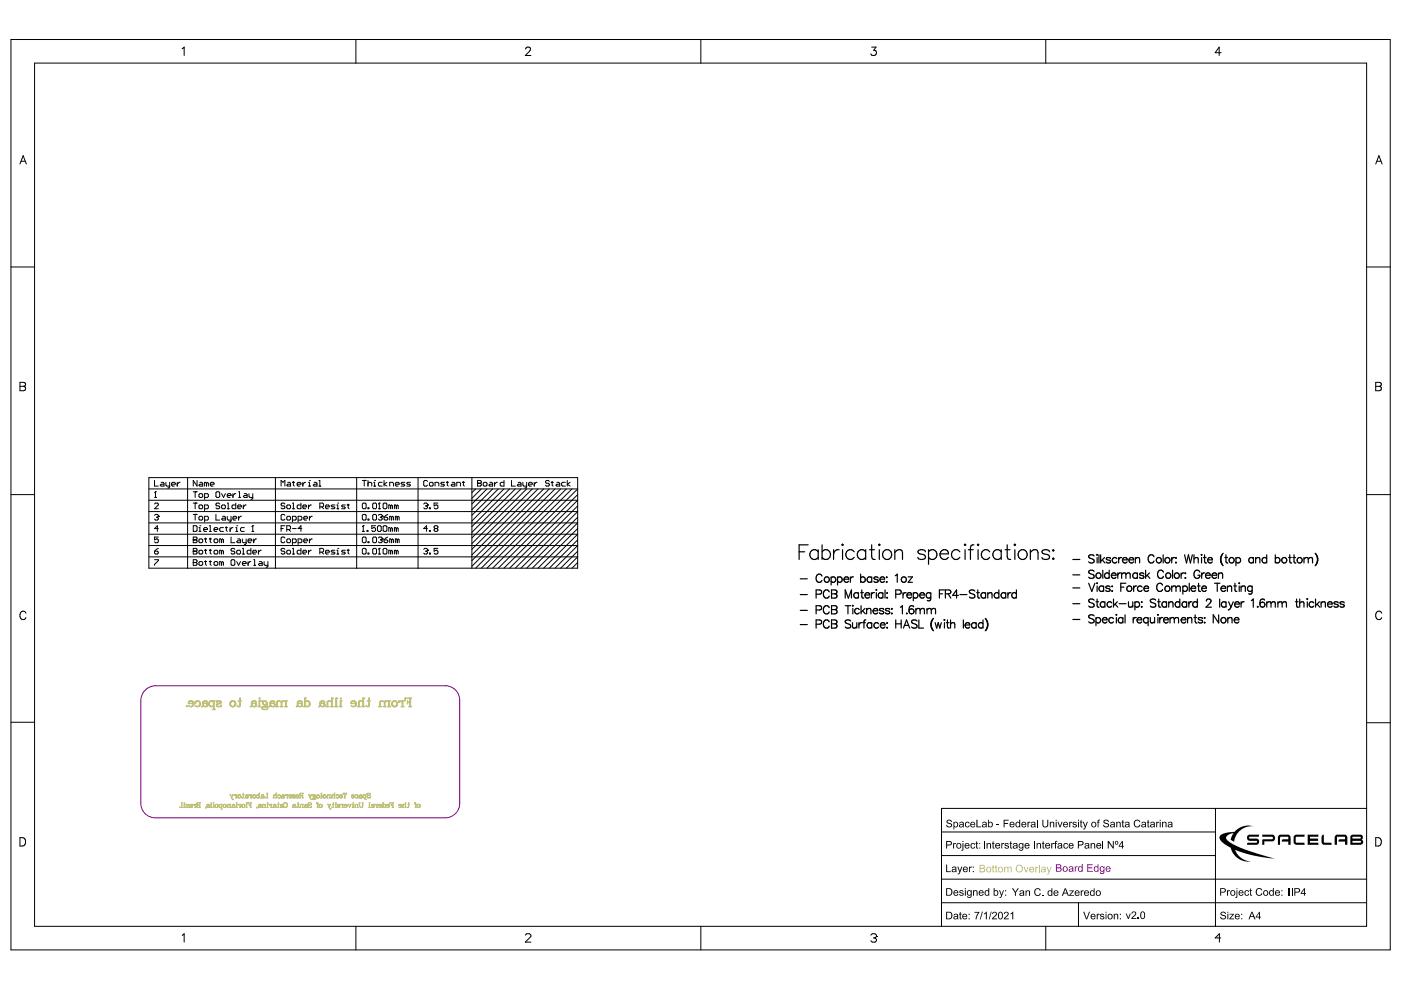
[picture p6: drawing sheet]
<svg xmlns="http://www.w3.org/2000/svg" width="297mm" height="210mm" viewBox="0 0 297 210" stroke-linecap="round" stroke-linejoin="round" font-family="sans-serif">
<g fill="#000">
<path d="M200.3 173.6l.4-.2 .6 .2 .1 .3-.5-.3-.4 .2v.2l.9 .4v.3l-.1 .3-.6 .1-.4-.3-.1-.3h.2l.1 .3 .3 .1 .4-.2-.1-.3-.8-.3zM201.6 178.4h.2v.2l.2-.2h.3l-.1 .2-.3 .1-.1 .8h-.2zM204.3 174l.4-.1 .4 .2v.1l-.2 .1-.3-.3-.3 .4 .1 .4 .2 .1h.3l.1-.3 .1 .1-.1 .3-.4 .1-.4-.2-.1-.5zM205.5 178.5l.2-.1 .5 .1 .1 .2-.5-.2-.3 .3v.4l.2 .2 .6-.2-.2 .3-.4 .1-.3-.2-.1-.6zM206.5 178.1l.2-.1v.4h.2v.2h-.2v.7l.2 .1v.2l-.4-.1v-.9h-.1zM206.6 173.5h.2v1.4h.8v.2h-1zM208.2 177.9h.2v1.6h-.2zM208.7 178.4h.2v.2l.3-.2 .4 .1 .1 1h-.2v-.8l-.2-.2-.3 .1-.1 .9h-.2zM210 178.1l.2-.1v.4h.2v.2h-.2v.7l.2 .1v.2l-.4-.2v-.8h-.1zM210.8 174.4h.6v.2h-.6zM211.9 178.4h.1v.2l.2-.2h.3l-.1 .2-.3 .1-.1 .8h-.1zM212.6 178.5h.7l.1 .2-.4-.2-.3 .1 .1 .2 .6 .2 .1 .3-.3 .2-.4 .1-.3-.3 .2-.1 .2 .2 .4-.1-.7-.4z"/>
<path d="M212.3 173.5h1.1v.1h-.9v.5h.8v.2h-.8v.8h-.2zM213.7 178.1l.2-.1v.4h.2v.2h-.2v.7l.2 .1v.2l-.3-.2-.1-.8h-.1zM217.4 173.9h.2v.2l.2-.2h.2l-.1 .2-.3 .1v.9h-.2zM218.8 177.9h.2v1.6h-.2zM219.4 173.5h.2v1.6h-.2zM219.3 178.4h.2v.2l.2-.2 .5 .1 .1 1h-.3v-.8l-.1-.2-.4 .2v.8h-.2zM220.6 178.1l.2-.1v.4h.2v.2h-.2v.7l.2 .1-.1 .2-.3-.2v-.8h-.2zM220.5 173.5h.2l.1 1.2 .3 .2 .4-.3 .1-1.1h.2v1.1l-.3 .4-.5 .1-.3-.2zM222.1 173.9h.2v.2l.3-.2 .4 .1v1.1h-.2v-.9l-.1-.2-.3 .1-.1 1h-.2zM222.4 178.4h.2v.2l.1-.2h.3v.2l-.4 .1v.8h-.2zM223.2 178l.5-.1v.2l-.3 .1v.2h.2v.2h-.2v.9h-.2v-.9h-.2zM223.7 173.9h.2l.4 .9 .3-.9h.2l-.4 1.2h-.2z"/>
<path d="M225.1 178.5l.2-.1 .5 .1 .2 .2-.6-.2-.2 .3 .2 .6 .6-.2-.2 .3-.4 .1-.3-.2-.1-.6zM226.2 173.9h.2v.2l.2-.2h.3l-.1 .2-.4 .1v.9h-.2zM227 174l.3-.1 .4 .1 .1 .2-.3-.2-.4 .1 .1 .2 .6 .3-.1 .4-.5 .1-.2-.2-.1-.2h.2l.2 .2 .3-.1v-.2l-.6-.2zM228.6 173.6l.2-.1v.4h.2v.1h-.2v.9h.2v.2l-.4-.2v-.9h-.1zM229.1 173.9h.2l.3 .9 .3-.9h.3l-.6 1.4-.3 .2-.1-.2h.2l.1-.2zM230.7 178.4h.2v.2l.3-.2 .4 .1 .1 1h-.2v-.7l-.2-.3-.3 .2-.1 .8h-.2zM232.3 173.6l.4-.1-.3 .3v.1h.2v.1h-.2v1.1h-.2v-1.1h-.1zM233.2 177.9h.2v1.6h-.2zM233.5 173.6l.4-.2 .6 .2 .1 .3-.5-.3-.4 .2v.2l.9 .4v.3l-.1 .3-.6 .1-.4-.3-.1-.3h.2l.1 .3 .3 .1 .4-.2-.1-.3-.8-.3zM234.4 177.9h.2l.8 1.3v-1.3h.2v1.6h-.2l-.8-1.2v1.2h-.2zM236.2 173.9h.1v.2l.4-.2 .4 .1v1.1h-.2v-.9l-.2-.2-.3 .1v1h-.2zM237.4 173.6l.2-.1v.4h.2v.1h-.2v.9h.2v.2l-.4-.2v-.9h-.1z"/>
<path d="M240.1 173.7l.4-.3 .6 .2 .1 .3h-.2l-.2-.3-.5 .1-.2 .4v.5l.2 .3h.4l.4-.4h.2l-.3 .5-.5 .1-.4-.2-.3-.7zM242.8 173.6l.2-.1v.4h.2v.1h-.2l.1 1.1-.3-.2v-.9h-.2zM244.6 173.9h.2v.2l.2-.2h.3l-.1 .2-.4 .1v.9h-.2zM245.9 173.9h.1v.2l.4-.2 .3 .1 .1 1.1h-.2v-.9l-.2-.2-.3 .2v.9h-.2zM258.1 176.8l1.2-.6 1.9-.2 .9-.8 .9-.4 .9-.1 1.2 .1-1.4 .2-1.1 .5-1 1.1-.5 1.5-.7-.4 .5-1.4-1 .3-.5 .4v.4l.9 .9 2.2 1.1 7.1 2.3-4.4-.7-3.9-1.2 .4 .9 .7 .7 .9 .6 1.2 .3h-1.2l-.7-.3-.9-.5-.7-.6-.6-1.6-1.2-.5-.9-.8-.3-.7zM264 176.8l.2-.2h2.2l-.1 .4-2 .1v.3l1.9 .1 .2 .5-.1 .6-.4 .2h-2.1l.1-.5h2v-.4l-1.8-.1-.3-.3zM267 176.6h2.3l.4 .4v.7l-.4 .3h-1.8v.8h-.5l.1-1.2 2.2-.1-.1-.5h-2.2zM270.5 176.9l.3-.3 2 .1 .3 .4v1.7h-.5v-.7h-1.5l.3-.5h1.2l-.1-.6h-1.6v1.8h-.5zM273.9 176.8l.2-.2h1.9v.4l-1.9 .1 .1 1.2h1.8v.5l-2.1-.1-.2-.4v-1.3zM276.7 176.6h2.3l-.1 .4h-1.8v.4h1.8v.5h-1.8v.4h1.8l.1 .5h-2.3zM279.7 176.8l.4-.2v1.7h1.6v.5l-1.8-.1-.3-.4zM282.6 176.8l.2-.2 2 .1 .3 .4v1.7h-.5v-.7h-1.4l.2-.5h1.2l-.1-.6h-1.6v1.8h-.5v-1.7z"/>
<path d="M200.2 182.9h.2v1.5h.8v.1h-1zM202.5 183.4h.2l.4 .9 .3-.9h.2l-.5 1.4-.3 .2-.2-.2h.3l.1-.3zM203 193.1l.2-.1v.4h.2v.1h-.2v.8h.2l.1 .2-.5-.1v-.9h-.1zM203 188.5l.5-.2 .3 .3-.1 .1-.4-.2-.2 .1 .8 .5-.1 .3-.3 .2a.41 .41 0 0 1-.6-.4l.5 .2 .3-.1-.7-.5zM205 183.4h.2v.1l.2-.2 .2 .1v.2l-.4 .1v.8h-.2zM205.9 188.4h.1v.1l.4-.2 .4 .2v1h-.2v-.8l-.2-.2-.3 .1v.9h-.2zM206.2 193h1l-.5 1-.1 .5h-.2l.1-.5 .5-.9h-.8zM207.8 192.9h.1l-.4 1.7h-.2zM208.2 193.3l.6-.4v1.6h-.2v-1.2l-.4 .2zM209.6 192.9h.2l-.5 1.7h-.1zM210 193.1l.5-.2 .4 .2v.5l-.7 .7h.7v.2h-1l.1-.4 .7-.6-.1-.4a.31 .31 0 0 0-.5 .3h-.2zM211.4 188.4h.2l.3 .9 .3-.9h.2l-.4 1.3-.4 .3-.2-.2h.2l.2-.3z"/>
<path d="M212.5 193.1l.4-.2 .4 .2v.5l-.7 .7h.8v.2h-1l.8-1.1-.1-.3h-.3l-.2 .3h-.2zM213.8 193.3l.6-.4v1.6h-.2v-1.2l-.4 .2zM214.1 188h.2l.5 .7 .5-.7h.3l-.7 .9v.7h-.2v-.7zM217 188.4h.2v.2l.2-.2 .5 .1v1.1h-.2v-.9l-.2-.2-.3 .1v1h-.2zM219 188.2l.6-.3 .6 .4v.1l-.2 .1-.2-.3-.3-.1-.4 .2-.1 .7 .4 .4a.43 .43 0 0 0 .6-.4h.2l-.3 .5h-.8l-.3-.6zM220.5 189.4h.2v.2h-.2zM226.2 188.4h1l-.8 1h.8v.2h-1l.7-1h-.7zM228.7 188.4h.1v.2l.2-.2h.3l-.4 .3v.9h-.2zM229.2 192.9h.2l.5 1.4 .5-1.4h.2l-.6 1.6h-.2zM232 193.4h.2v.1l.2-.2 .3 .1-.1 .2-.3 .1-.1 .8h-.2zM232.8 193.5l.5-.2 .3 .2v.2l-.4-.2-.3 .1 .1 .2 .6 .2-.1 .5-.7-.1-.1-.2 .5 .2 .3-.3-.7-.3zM235.6 193.4h.2v.1l.3-.2 .4 .2 .1 1h-.2v-.8l-.2-.2-.3 .1-.1 .9h-.2z"/>
<path d="M238.2 193.3h.2l.3 .9 .3-.9h.2l-.4 1.1h-.2zM239.5 193l.5-.1 .3 .2 .1 .4-.8 .8h.8v.1h-1.1l.1-.3 .7-.6a.3 .3 0 0 0-.1-.5 .3 .3 0 0 0-.4 .3h-.2zM240.7 194.2h.2v.2h-.2zM258.3 193.1l.6-.2 .4 .3 .1 .2-.6-.3-.4 .2 .1 .2 .8 .3 .1 .4-.2 .3-.5 .1-.5-.3v-.3h.1l.2 .3 .3 .1 .4-.3-.1-.2-.9-.4zM259.6 188.4h.2v.1l.2-.2 .2 .1-.4 .3v.8h-.2zM260.1 193.4h1l-.8 1 .8-.1v.2h-1l.7-1h-.7zM263.4 188.6l.5-.3 .3 .3-.1 .1-.2-.2-.3 .1-.1 .5 .2 .3a.27 .27 0 0 0 .3 0 .27 .27 0 0 0 .1-.3h.2l-.2 .4h-.6l-.2-.4zM264.5 188.1l.2-.1v.4h.2v.1h-.2l.1 1.1-.3-.2v-.9h-.2zM265.8 188.2l.5-.3 .6 .2 .2 .3h-.3l-.1-.2-.4-.1-.4 .5 .2 .7 .4 .1 .4-.4h.2l-.2 .4-.4 .2-.6-.2-.2-.5zM272.6 187.9h.2v1.6h-.2zM273.3 187.9h.2v1.6h-.2z"/>
<path d="M200.4 178.1v.6l.7-.1v-.4zM200.2 177.9l1 .1 .2 .3-.2 .5-.8 .1v.6h-.2z"/>
<path d="M201.7 173.9h.2v.1l.3-.1h.2l.3 .4-.1 .7-.3 .1-.4-.1v.5h-.2zM202 174.1l-.1 .6 .4 .2 .2-.3v-.4l-.3-.2z"/>
<path d="M202.5 178.9a.4 .4 0 0 0 .8 0 .4 .4 0 0 0-.8 0zM202.3 179a.58 .58 0 0 1 1.1 0 .58 .58 0 0 1-1.1 0z"/>
<path d="M203.1 174.6l.1 .3h.2l.3-.1v-.3zM203 174l.4-.1 .4 .1 .2 1.1-.3-.2-.3 .2-.4-.1-.1-.3 .1-.2 .7-.2-.2-.3-.6 .2z"/>
<path d="M203.6 177.9h.2v.3h-.2zM203.6 178.4h.2v1.3v.2l-.4 .1v-.2h.2z"/>
<path d="M204.3 178.7v.2h.6l-.2-.3zM204.2 178.6l.3-.2 .5 .1 .1 .5h-.8l.3 .4 .5-.2-.2 .3-.4 .1-.3-.2-.1-.5z"/>
<path d="M205.5 174.2v.2h.6l-.2-.4zM205.4 174.1l.4-.2 .4 .1 .1 .5h-.8l.3 .4 .5-.2-.2 .3-.4 .1-.3-.2z"/>
<path d="M207.2 178.4h.2v.2h-.2zM207.2 179.3h.2v.2h-.2z"/>
<path d="M208 174.6l.1 .3h.2l.2-.1 .1-.3zM207.9 174l.3-.1 .5 .1 .1 1.1h-.2v-.2l-.6 .2-.2-.2 .1-.4 .4-.1a.2 .2 0 0 0 .2-.3 .2 .2 0 0 0-.3-.1l-.2 .2h-.2z"/>
<path d="M209.3 174.2v.6l.3 .1 .2-.3v-.4l-.2-.2zM209.1 173.5h.1v.5l.4-.1 .4 .2v.7l-.3 .3-.5-.2-.1 .2z"/>
<path d="M210.8 178.7l-.1 .2h.7l-.2-.3zM210.7 178.5l.5-.1 .3 .1 .1 .5h-.9l.3 .4 .6-.2-.2 .3-.5 .1-.2-.2-.2-.5z"/>
<path d="M213.9 174.1l-.1 .3h.6l-.2-.4zM213.7 174.1l.4-.2 .4 .2 .1 .4h-.8l.3 .4 .5-.2-.1 .3-.5 .1-.3-.2z"/>
<path d="M214.5 179.1v.3h.3l.3-.4zM214.4 178.5l.2-.1 .6 .1 .1 1-.2-.1-.3 .2-.5-.1 .1-.5 .7-.2-.2-.3-.6 .2z"/>
<path d="M214.9 174l.4-.1 .3 .1v-.5h.2v1.6l-.2-.2-.4 .2-.2-.2-.2-.4zM215.1 174.1l-.1 .4a.37 .37 0 0 0 .6 .3 .37 .37 0 0 0-.1-.7z"/>
<path d="M215.8 178.7v.6l.2 .1 .2-.1v-.7l-.3-.1zM215.7 178.5l.8-.1v1.3l-.3 .3-.6-.2-.1-.2 .6 .2 .2-.2v-.2l-.4 .1-.3-.1-.1-.6z"/>
<path d="M216.4 174.1l-.1 .3h.6l-.2-.4zM216.2 174.1l.4-.2 .4 .2 .1 .4h-.8l.3 .4 .5-.2-.1 .3-.5 .1-.3-.2z"/>
<path d="M217 178.7v.2h.6l-.2-.3zM216.9 178.5l.5-.1 .3 .1 .1 .5h-.8l.3 .4 .5-.2-.2 .3-.4 .1-.3-.2-.2-.5z"/>
<path d="M218.3 174.6v.3h.3l.2-.1 .1-.3zM218.2 174l.4-.1 .4 .1 .1 1.1h-.2v-.2l-.3 .2-.5-.1v-.5l.5-.1a.19 .19 0 0 0 .3-.1 .19 .19 0 0 0-.1-.2l-.3-.1-.2 .2h-.2z"/>
<path d="M221.4 178.6l-.1 .3h.7l-.2-.3zM221.2 178.6l.6-.2 .3 .2 .1 .4h-.9l.3 .4 .6-.2-.2 .3-.5 .1-.3-.2z"/>
<path d="M223.3 173.5h.3v.2h-.3zM223.3 173.9h.3v1.2h-.3z"/>
<path d="M223.9 179.2l.1 .2h.3l.2-.4zM223.8 178.5l.3-.1 .6 .1 .1 1-.3-.1-.2 .2-.5-.1v-.4l.4-.2a.24 .24 0 0 0 .3-.2 .24 .24 0 0 0-.2-.3 .24 .24 0 0 0-.3 .2l-.1 .2-.1-.1z"/>
<path d="M225.2 174.2l-.1 .2h.7l-.3-.4zM225 174.1l.4-.2 .4 .1 .2 .5h-.9l.3 .4 .6-.2-.2 .3-.5 .1-.3-.2z"/>
<path d="M226.4 178.6l-.1 .3h.6l-.1-.3zM226.2 178.6l.6-.2 .3 .2v.4h-.8l.3 .4 .5-.2-.1 .3-.5 .1-.3-.2-.1-.4z"/>
<path d="M228.1 173.5h.2v.2h-.2zM228.1 173.9h.2v1.2h-.2z"/>
<path d="M228.2 178.1v.6l.8-.1v-.4zM228 177.9l1 .1 .3 .4-.2 .4-.9 .1v.6h-.2z"/>
<path d="M229.7 179.1v.3h.3l.3-.4zM229.5 178.5l.7-.1 .2 .2 .1 .9-.3-.1-.3 .2a.38 .38 0 0 1-.4-.5 .38 .38 0 0 1 .5-.2 .22 .22 0 0 0 .2-.4 .21 .21 0 0 0-.4 .1l-.1 .2-.2-.1z"/>
<path d="M231 174.4a.4 .4 0 0 0 .8 0 .4 .4 0 0 0-.8 0zM230.8 174.5a.6 .6 0 0 1 1.2 0 .6 .6 0 0 1-1.2 0z"/>
<path d="M232.2 178.7l-.1 .2h.7l-.2-.3zM232.1 178.5l.5-.1 .3 .2 .1 .4h-.9l.3 .4 .6-.2-.2 .3-.5 .1-.3-.2-.1-.5z"/>
<path d="M235.1 174.6l.1 .3h.2l.2-.1 .1-.3zM235 174l.4-.1 .4 .1 .1 1.1h-.2v-.2l-.3 .2-.5-.1v-.4l.5-.2a.2 .2 0 0 0 .2-.3 .2 .2 0 0 0-.3-.1l-.4 .2z"/>
<path d="M236 178.3a.25 .25 0 0 0 .5 0 .25 .25 0 0 0-.5 0zM235.8 178.3a.4 .4 0 0 1 .8 0 .4 .4 0 0 1-.8 0z"/>
<path d="M237.4 178.3l-.5 .7h.5zM237.4 177.9h.2v1.1h.2v.2h-.2v.3h-.2v-.3h-.7z"/>
<path d="M238.2 174.7v.2h.4l.2-.4zM238 174.1l.5-.2 .4 .1 .1 1.1h-.2v-.2l-.3 .2-.5-.1v-.5l.5-.1a.19 .19 0 0 0 .3-.1 .19 .19 0 0 0-.1-.2h-.4l-.1 .1h-.2z"/>
<path d="M241.7 174.6v.3h.3l.2-.1 .1-.3zM241.5 174l.5-.1 .4 .1 .1 1.1-.2-.2-.3 .2-.5-.1v-.5l.8-.2-.2-.3-.6 .2z"/>
<path d="M243.5 174.7l.2 .2 .4-.1a.17 .17 0 0 0 0-.3 .17 .17 0 0 0-.3 0zM243.4 174l.4-.1 .5 .1 .1 1.1h-.2l-.1-.2-.3 .2-.4-.1v-.4l.4-.2a.22 .22 0 0 0 .3-.2 .22 .22 0 0 0-.1-.2 .22 .22 0 0 0-.3 .1l-.3 .1z"/>
<path d="M245.4 173.5h.2v.2h-.2zM245.4 173.9h.2v1.2h-.2z"/>
<path d="M247.3 174.6l.1 .3 .4-.1a.17 .17 0 0 0 0-.3 .17 .17 0 0 0-.2 0zM247.2 174l.3-.1 .5 .1 .1 1.1h-.2v-.2l-.6 .2-.2-.2 .1-.4 .4-.1a.2 .2 0 0 0 .2-.3 .2 .2 0 0 0-.3-.1l-.2 .2h-.2z"/>
<path d="M285.8 176.8l.3-.2 2.1 .1 .1 .7-.2 .3 .3 .4-.1 .4-.4 .3h-2.2v-1.8zM286.1 177v.4h1.8l-.1-.4zM286.1 177.9v.4l1.8-.1v-.3z"/>
<path d="M200.4 193.1v1.2h.7l.2-.4-.1-.6-.2-.2zM200.2 192.9h.8l.3 .2 .2 .8-.2 .5-1.1 .1z"/>
<path d="M200.4 188.1v1.3l.7-.1 .2-.4-.1-.6-.2-.2zM200.2 187.9l.9 .1 .3 .3 .1 .7-.3 .5h-1z"/>
<path d="M201.6 184.1v.3h.3l.2-.1 .1-.3zM201.5 183.5l.3-.2 .5 .2 .1 1-.2-.1-.4 .2-.4-.1v-.5l.8-.2-.2-.3-.6 .2z"/>
<path d="M202 188.6l-.1 .2h.7l-.3-.3zM201.8 188.5l.5-.2 .4 .2 .1 .5h-.9l.3 .4 .6-.2-.2 .2-.5 .2-.3-.2-.1-.5z"/>
<path d="M201.9 194.1l.2 .3 .4-.2a.19 .19 0 0 0-.1-.3 .19 .19 0 0 0-.2 .1zM201.8 193.5l.4-.2 .5 .2 .1 1h-.2l-.1-.1-.3 .2-.4-.2v-.4l.7-.2-.1-.3-.7 .2z"/>
<path d="M203.9 193.6l-.1 .2h.6l-.2-.3zM203.7 193.5l.3-.2 .5 .2 .1 .5h-.8l.1 .3 .2 .1 .3-.3 .2 .1-.2 .3-.4 .1-.3-.2-.1-.3z"/>
<path d="M204 183.6l-.1 .3h.7l-.3-.4zM203.9 183.5l.4-.2 .3 .2 .2 .5h-.9l.3 .4 .6-.2-.2 .3-.5 .1-.3-.3-.1-.4z"/>
<path d="M204.1 187.9h.2v.3h-.2zM204.1 188.4h.2v1.1h-.2z"/>
<path d="M204.7 188.9a.4 .4 0 0 0 .8 0 .4 .4 0 0 0-.8 0zM204.7 188.5l.3-.2 .4 .2v-.1h.2v1.3l-.3 .3h-.4l-.3-.2v-.2l.6 .2 .2-.2v-.2l-.4 .1-.3-.1-.2-.4z"/>
<path d="M204.9 193.4h.2v.2h-.2zM204.9 194.3h.2v.2h-.2z"/>
<path d="M205.8 183.4h.2v.2h-.2zM205.8 184.3h.2v.2h-.2z"/>
<path d="M207.4 188.6l-.1 .2h.6l-.2-.3zM207.2 188.5l.4-.2 .4 .2 .1 .5h-.8l.3 .4 .5-.2-.2 .3-.4 .1-.3-.2-.1-.6z"/>
<path d="M208.4 188.5l.3-.2 .4 .2v-.6h.2v1.6h-.2v-.1l-.2 .2-.5-.2-.1-.3zM208.6 188.6l-.1 .5 .4 .3 .2-.2v-.5l-.2-.2z"/>
<path d="M210.5 188.6l-.1 .6 .4 .2 .2-.2v-.4l-.2-.3zM210.2 187.9h.2v.6l.4-.2 .4 .3v.7l-.4 .3-.4-.2v.1h-.2z"/>
<path d="M211.4 193.2v.9l.3 .3 .3-.3-.1-.8-.2-.2zM211.3 193.1l.4-.2 .4 .3 .1 .7-.2 .6-.4 .1-.4-.3-.1-.8z"/>
<path d="M212.6 188.4h.3v.2h-.3zM212.6 189.3h.3v.2h-.3z"/>
<path d="M215.9 189.2v.2h.3l.3-.4zM215.8 188.5l.2-.1 .6 .1 .1 1.1-.2-.2-.3 .2-.5-.1v-.3l.1-.2 .7-.2-.2-.3-.6 .2z"/>
<path d="M221.8 188.5l.4-.1 .2 .1v-.5h.2v1.6h-.2v-.2l-.4 .2-.2-.2-.2-.5zM221.9 188.6l-.1 .5a.37 .37 0 0 0 .6 .2 .37 .37 0 0 0 0-.6l-.2-.2z"/>
<path d="M223.1 188.7v.2h.6l-.1-.3zM223 188.6l.3-.2 .5 .1 .1 .5h-.8l.3 .4 .5-.2-.1 .3-.5 .1-.3-.2-.1-.5z"/>
<path d="M225.4 188.2l-.3 .7h.6zM225.3 188h.2l.6 1.6h-.2l-.2-.5h-.6l-.2 .5h-.3z"/>
<path d="M227.6 188.6v.3h.6l-.2-.3zM227.5 188.5l.5-.1 .3 .2 .1 .4h-.8l.2 .4 .6-.2-.2 .3-.4 .1-.3-.2-.1-.6z"/>
<path d="M229.6 188.7l-.1 .2h.7l-.2-.3zM229.5 188.5l.5-.1 .3 .1 .1 .5h-.9l.3 .4 .6-.2-.2 .3-.5 .1-.2-.2-.2-.5z"/>
<path d="M231 193.6l-.1 .2h.7l-.2-.3zM230.9 193.5l.3-.2 .5 .2 .1 .5h-.9l.1 .2 .3 .2 .3-.3 .2 .1-.2 .3-.4 .1-.4-.2-.1-.5z"/>
<path d="M230.7 188.5l.5-.1 .2 .1v-.5h.2v1.6l-.2-.2-.5 .2-.2-.2-.1-.6zM230.8 188.7v.5l.4 .2 .2-.1v-.6l-.3-.2z"/>
<path d="M232.1 188.6v.7l.5 .1 .1-.4-.1-.4zM231.8 189a.6 .6 0 0 1 1.2 0 .6 .6 0 0 1-1.2 0z"/>
<path d="M233.9 192.9h.2v.3h-.2zM233.9 193.4h.2v1.1h-.2z"/>
<path d="M234.6 193.6v.7h.5l.1-.4a.35 .35 0 0 0-.2-.4 .35 .35 0 0 0-.4 .1zM234.3 193.9a.58 .58 0 0 1 1.1 0 .58 .58 0 0 1-1.1 0z"/>
<path d="M236.9 193.4h.3v.2h-.3zM236.9 194.3h.3v.2h-.3z"/>
<path d="M241.5 193.1v1l.3 .2 .3-.3-.1-.8-.2-.2zM241.3 193.1l.6-.2 .3 .2 .1 .9-.3 .4h-.5l-.2-.2z"/>
<path d="M258.4 188.1v.6l.7-.1v-.3l-.1-.2zM258.2 187.9l.9 .1 .3 .3-.2 .5-.8 .1v.6h-.2z"/>
<path d="M259.7 192.9h.2v.3h-.2zM259.7 193.4h.2v1.1h-.2z"/>
<path d="M260.6 188.6l-.1 .7 .5 .1 .2-.4-.1-.4zM260.2 188.9a.6 .6 0 0 1 1.2 0 .6 .6 0 0 1-1.2 0z"/>
<path d="M261.5 193.6v.2h.6l-.2-.3zM261.4 193.5l.3-.2 .5 .2 .1 .5h-.9l.1 .3 .3 .1 .3-.3 .2 .1-.2 .3-.4 .1-.4-.2-.1-.5z"/>
<path d="M261.6 187.9h.2v.3h-.2zM261.6 188.4h.2v1.4l-.3 .2-.1-.2 .2-.1z"/>
<path d="M262.3 188.6l-.1 .2h.7l-.2-.3zM262.2 188.5l.4-.2 .4 .2 .1 .5h-.9l.3 .4 .6-.2-.2 .3-.4 .1-.3-.2-.2-.6z"/>
<path d="M262.6 193.4h.2v.2h-.2zM262.6 194.3h.2v.2h-.2z"/>
<path d="M264.9 193.1l-.3 .8h.5zM264.8 192.9h.2l.6 1.6h-.2l-.2-.5h-.7l-.1 .5h-.3z"/>
<path d="M266.3 193.2l-.5 .8h.5zM266.4 192.9h.2v1.1h.2v.1h-.2v.4h-.3v-.4h-.6z"/>
<path d="M267.4 188.9a.4 .4 0 0 0 .8 0 .4 .4 0 0 0-.8 0zM267.2 188.9a.6 .6 0 0 1 1.2 0 .6 .6 0 0 1-1.2 0z"/>
<path d="M268.6 188.5l.3-.2 .4 .2v-.6h.2v1.6h-.2v-.1l-.2 .2-.5-.2-.1-.4zM268.8 188.6v.7l.3 .1 .2-.4-.1-.4-.1-.1z"/>
<path d="M270 188.6v.2h.6l-.2-.3zM269.8 188.6l.4-.3 .4 .2 .2 .5h-.9l.3 .4 .6-.2-.2 .3-.4 .1-.3-.2-.2-.4z"/>
<path d="M271.1 188.4h.2v.2h-.2zM271.1 189.3h.2v.2h-.2z"/>
<path d="M274 188.1v.6l.8-.1-.1-.5zM273.8 187.9l1 .1 .3 .3-.2 .5-.9 .1v.6h-.2z"/>
<path d="M275.9 188.3l-.5 .7h.5zM275.9 187.9h.2v1.1h.2v.2h-.2v.3h-.2v-.3h-.7z"/>
</g>
<g fill="none" stroke="#000" stroke-width=".21">
<path d="M2.3 8.4h291.8v192.6h-291.8zM7.3 13.4h281.8v182.6h-281.8zM38.5 10.3l.5-.3v1.7M75.3 8.4v5M111.2 10.4l.4-.4 .6 .1a.55 .55 0 0 1-.2 .8l-.9 .8h1.2M148.3 8.4v5M184.4 10h.9l-.5 .6a.59 .59 0 0 1 .5 1 .59 .59 0 0 1-1.1-.2M221.2 8.4v5M258.4 11.2h-1.3l.8-1.2v1.7M4.2 34.7l.7-1.8 .7 1.8M4.5 34.1h.8M291.1 34.7l.6-1.8 .7 1.8"/>
<path d="M291.3 34.1h.9M2.3 56.5h5M289.2 56.5h4.9M4.2 80.9h.8l.3 .2 .1 .3-.4 .3a.47 .47 0 0 1 .4 .5 .47 .47 0 0 1-.4 .5h-.8zM4.2 81.7h.8M291.1 80.9h.7l.4 .2v.3l-.4 .3a.47 .47 0 0 1 .5 .5 .47 .47 0 0 1-.5 .5h-.7zM291.1 81.7h.7M2.3 104.7h5M31.5 101.1h90.7v19.1h-90.7zM31.5 110.6h90.7l-9.6 9.6M31.5 108.2h90.7l-12 12M31.5 105.9h90.7l-14.4 14.3"/>
<path d="M31.5 103.5h90.7l-16.8 16.7M31.5 115.4h90.7l-4.8 4.8M31.5 113h90.7l-7.2 7.2M31.5 117.8h90.7l-2.4 2.4M32.7 105.3h.4M32.7 106.7l.2-.2h.4l.2 .2v.2l-.8 .7h.8M32.7 109l.2-.2h.4l.2 .4M32.7 116.6h.6l.2 .4-.2 .2h-.4l-.2-.2zM32.7 118.4h.8v.2l-.8 .8v.2M32.7 101.7v1.2h.8M32.9 104.1h.1M32.9 104.1v1.2"/>
<path d="M32.9 104.1l-.2 .2M33.1 109.4h.2M33.3 109.4l.2 .2-.2 .4h-.4l-.2-.2M33.5 109.2h.1M33.5 113.6h-.8v.6l.4-.2 .4 .2v.4l-.2 .2h-.4l-.2-.2M33.5 116l-.8 .6M33.5 109.2l-.2 .2M33.5 111.8h-.8l.6-.6v1.2M34.1 102.1h.4l.2 .2v.6h-.6l-.2-.2 .2-.2h.6M35.1 102.1v.6l.2 .2h.6M35.9 102.1v1l-.4 .2M36.3 102.5h.8l-.2-.4h-.4l-.2 .2v.4l.2 .2h.4"/>
<path d="M37.5 102.1v.8M38.1 102.1h-.2l-.4 .4M39.7 101.1v19.1M40.9 116.6h.1M40.9 114.2h.1M40.9 119h.1M40.9 106.5h.8M40.9 116h.6l.2 .2-.2 .4 .2 .4-.2 .2h-.6zM40.9 116.6h.6M40.9 113.6h.6l.2 .2-.2 .4 .2 .4-.2 .2h-.6zM40.9 108.8h.8M40.9 118.4h.6l.2 .2-.2 .4 .2 .4-.2 .2h-.6z"/>
<path d="M40.9 111.2h.6l.2 .2v.8l-.2 .2h-.6zM40.9 114.2h.6M40.9 104.1h.8M40.9 119h.6M41.3 104.1v1.2M41.3 106.5v1.1M41.3 108.8v1.2M41.7 101.7v1.2l-.8-1.2v1.2M42.1 107l.2-.1h.4l.2 .1v.4l-.2 .2h-.4l-.2-.2zM42.1 116.6l.2-.2h.4l.2 .2v.4l-.2 .2h-.4l-.2-.2zM42.1 114.2l.2-.2h.4l.2 .2v.4l-.2 .2h-.4l-.2-.2zM42.1 109.4l.2-.2h.4l.2 .2v.4l-.2 .2h-.4l-.2-.2z"/>
<path d="M42.1 112.4h.4M42.1 111.6h.2v.8M42.3 111.2h.1M42.3 104.5h.4l.2 .2v.4l-.2 .2h-.4l-.2-.2v-.4zM42.3 118.8h.4l.2 .2v.4l-.2 .2h-.4l-.2-.2v-.4zM42.3 102.1h.4l.2 .2v.6h-.6l-.2-.2 .2-.2h.6M43.1 112h.8l-.2-.4h-.4l-.2 .2v.4l.2 .2h.4M43.3 105.3h.6l.2-.2v-.4l-.2-.2h-.6v1.2M43.3 107.6h.6l.2-.2v-.4l-.2-.1h-.6v1.1M43.3 114h.4M43.3 110h.6l.2-.2v-.4l-.2-.2h-.6v1.2M43.3 116.4h.4"/>
<path d="M43.3 118.8h.4M43.5 113.8v.8l.2 .2M43.5 116.2v.8l.2 .2M43.5 118.6v.8l.2 .2M43.7 102.3l-.4-.2v.8M43.7 102.3l.2-.2 .2 .2v.6M43.7 102.3v.6M44.3 114h.4M44.3 116.4h.4M44.3 112.4h.4M44.3 111.2h.2v1.2M44.3 118.8h.4"/>
<path d="M44.5 118.6v.8l.2 .2M44.5 102.5h.8l-.2-.4h-.4l-.2 .2v.4l.2 .2h.4M44.5 113.8v.8l.2 .2M44.5 116.2v.8l.2 .2M45.3 116.6l.2-.2h.4l.2 .2v.4l-.2 .2h-.4l-.2-.2zM45.3 114.2l.2-.2h.4l.2 .2v.4l-.2 .2h-.4l-.2-.2zM45.3 112h.8l-.2-.4h-.4l-.2 .2v.4l.2 .2h.4M45.5 118.8h.4l.2 .2v.4l-.2 .2h-.4l-.2-.2v-.4zM45.7 104.3l.2-.2h.4l.2 .2v.8l-.2 .2h-.4l-.2-.2zM45.7 108.8v1.2h.8M46.5 106.7l-.2-.2h-.4l-.2 .2 .2 .3h.4l.2 .2-.2 .4h-.4l-.2-.2M46.9 107l.2-.1h.4l.2 .1v.4l-.2 .2h-.4l-.2-.2z"/>
<path d="M46.9 104.5l.4 .8 .4-.8M46.9 114.2l-.4-.2v.8M46.9 116.6l-.4-.2v.8M46.9 119l.2-.2 .2 .2v.6M46.9 119l-.4-.2v.8M46.9 114.2v.6M46.9 116.6v.6M46.9 119v.6M46.9 116.6l.2-.2 .2 .2v.6M46.9 114.2l.2-.2 .2 .2v.6M47.1 109.2h.4l.2 .2v.6h-.6l-.2-.2 .2-.2h.6M47.3 111.6h-.6l-.2 .2v.4l.2 .2h.6"/>
<path d="M47.7 111.6h.4M47.9 111.4v.8l.2 .2M48.1 104.9h.8l-.2-.4h-.4l-.2 .2v.4l.2 .2h.4M48.1 107.6h.4M48.1 106.5h.2v1.1M48.1 109.2v.6l.2 .2h.6M48.7 111.6v.8M48.9 113.6v1.2h.8M48.9 118.6l.2-.2h.4l.2 .2v.8l-.2 .2h-.4l-.2-.2zM48.9 109.2v1l-.4 .2M49.3 109.6h.8l-.2-.4h-.4l-.2 .2v.4l.2 .2h.4M49.3 104.5v.8"/>
<path d="M49.3 111.6h-.2l-.4 .4M49.7 116.2l-.2-.2h-.4l-.2 .4 .2 .2h.4l.2 .4-.2 .2h-.4l-.2-.2M49.9 106.5v1.1h-.6l-.2-.2v-.4l.2-.1h.6M49.9 112.4h.4M49.9 111.6h.2v.8M49.9 104.5h-.2l-.4 .4M50.1 111.2h.1M50.1 116.6l.2-.2h.4l.2 .2v.4l-.2 .2h-.4l-.2-.2zM50.1 118.8l.4 .8 .4-.8M50.3 107.2h.8l-.2-.3h-.4l-.2 .1v.4l.2 .2h.4M50.3 114h.4l.2 .2v.6h-.6l-.2-.2 .2-.2h.6M50.5 105.3h.4"/>
<path d="M50.5 109.2v.8M50.5 104.1h.2v1.2M51.1 109.2h-.2l-.4 .4M51.3 117.2h.4M51.3 114v.6l.2 .2h.6M51.3 116h.2v1.2M51.3 119.2h.8l-.2-.4h-.4l-.2 .2v.4l.2 .2h.4M51.5 106.9v.7M51.7 104.5h.4l.2 .2v.6h-.6l-.2-.2 .2-.2h.6M51.7 111.6h-.6l-.2 .2v.4l.2 .2h.6M52.1 106.9h-.2l-.4 .3M52.1 114v1l-.4 .2"/>
<path d="M52.5 114.4h.8l-.2-.4h-.4l-.2 .2v.4l.2 .2h.4M52.5 118.8v.8M52.7 104.5v.6l.2 .2h.6M53.1 116v1.2h-.6l-.2-.2v-.4l.2-.2h.6M53.1 118.8h-.2l-.4 .4M53.3 112.4h.4M53.5 111.2h.1M53.5 116.8h.8l-.2-.4h-.4l-.2 .2v.4l.2 .2h.4M53.5 104.5v1l-.4 .2M53.5 111.2v1.2M53.5 111.2l-.2 .2M53.7 118.4h.2v1.2"/>
<path d="M53.7 114v.8M53.7 119.6h.4M54.3 114h-.2l-.4 .4M54.7 116.4v.8M54.9 118.8h.4l.2 .2v.6h-.6l-.2-.2 .2-.2h.6M55.3 116.4h-.2l-.4 .4M55.9 118.8v.6l.2 .2h.6M56.7 118.8v1l-.4 .2M58.3 101.1v19.1M59.5 111.8h.4M59.5 102.9v-1.2l.4 .4 .4-.4v1.2M60.3 106.7l-.2-.2h-.4l-.2 .2 .2 .3h.4l.2 .2-.2 .4h-.4l-.2-.2"/>
<path d="M60.3 116.2l-.2-.2h-.4l-.2 .2 .2 .4h.4l.2 .2-.2 .4h-.4l-.2-.2M60.3 113.8l-.2-.2h-.4l-.2 .2v.8l.2 .2h.4l.2-.2M60.3 109l-.2-.2h-.4l-.2 .2v.8l.2 .2h.4l.2-.2M60.3 111.2h-.8v1.2M60.7 107l.2-.1h.4l.2 .1v.4l-.2 .2h-.4l-.2-.2zM60.7 116.6l.2-.2h.4l.2 .2v.4l-.2 .2h-.4l-.2-.2zM60.7 114.2l.2-.2h.4l.2 .2v.4l-.2 .2h-.4l-.2-.2zM60.7 109.4l.2-.2h.4l.2 .2v.4l-.2 .2h-.4l-.2-.2zM60.7 112h.6l.2-.2v-.4l-.2-.2h-.6v1.2M60.9 102.1h.4l.2 .2v.6h-.6l-.2-.2 .2-.2h.6M61.1 112l.4 .4M61.9 107.6h.4"/>
<path d="M61.9 106.5h.2v1.1M61.9 117.2h.4M61.9 114.8h.6l.2-.2v-.4l-.2-.2h-.6v1.2M61.9 110h.6l.2-.2v-.4l-.2-.2h-.6v1.2M61.9 116h.2v1.2M61.9 111.8h.8M61.9 102.1h.4M62.1 101.9v.8l.2 .2M62.9 102.5h.8l-.2-.4h-.4l-.2 .2v.4l.2 .2h.4M63.1 114.8h.6l.2-.2v-.4l-.2-.2h-.6v1.2M63.1 110h.6l.2-.2v-.4l-.2-.2h-.6v1.2M63.7 106.5v1.1h-.6l-.2-.2v-.4l.2-.1h.6"/>
<path d="M63.7 116v1.2h-.6l-.2-.2v-.4l.2-.2h.6M63.9 111.8h-.8l.6-.6v1.2M64.1 107.2h.8l-.2-.3h-.4l-.2 .1v.4l.2 .2h.4M64.1 116.8h.8l-.2-.4h-.4l-.2 .2v.4l.2 .2h.4M64.1 102.1v.8M64.3 114.4h.8l-.2-.4h-.4l-.2 .2v.4l.2 .2h.4M64.3 109.6h.8l-.2-.4h-.4l-.2 .2v.4l.2 .2h.4M64.7 102.1h-.2l-.4 .4M65.3 102.1h.2v.8M65.3 102.9h.4M65.3 106.9v.7M65.3 116.4v.8"/>
<path d="M65.5 101.7h.1M65.5 109.2v.8M65.5 114v.8M65.9 106.9h-.2l-.4 .3M65.9 116.4h-.2l-.4 .4M66.1 114h-.2l-.4 .4M66.1 109.2h-.2l-.4 .4M66.5 102.1h.4l.2 .2v.6h-.6l-.2-.2 .2-.2h.6M67.5 102.9h.4M67.5 101.7h.2v1.2M67.7 107.2h.6l.2-.2v-.3l-.2-.2h-.6v1.1M67.7 116.8h.6l.2-.2v-.4l-.2-.2h-.6v1.2"/>
<path d="M68.1 107.2l.4 .4M68.1 116.8l.4 .4M68.9 107.2h.8l-.2-.3h-.4l-.2 .1v.4l.2 .2h.4M68.9 116.8h.8l-.2-.4h-.4l-.2 .2v.4l.2 .2h.4M70.9 106.9h-.6l-.2 .1 .2 .2h.4l.2 .2-.2 .2h-.6M70.9 116.4h-.6l-.2 .2 .2 .2h.4l.2 .2-.2 .2h-.6M71.3 107.6h.4M71.3 106.9h.2v.7M71.3 117.2h.4M71.3 116.4h.2v.8M71.5 106.5h.1M71.5 116h.1"/>
<path d="M73.1 106.9h-.6l-.2 .1 .8 .4-.2 .2h-.6M73.1 116.4h-.6l-.2 .2 .8 .4-.2 .2h-.6M73.5 106.9h.4M73.5 116.4h.4M73.7 116.2v.8l.2 .2M73.7 106.7v.7l.2 .2M75.5 101.1v19.1M76.7 106.7l.2-.2h.4l.2 .2v.7l-.2 .2h-.4l-.2-.2zM76.7 116.2l.2-.2h.4l.2 .2v.8l-.2 .2h-.4l-.2-.2zM76.7 109l.2-.2h.4l.2 .2v.8l-.2 .2h-.4l-.2-.2zM76.7 112.4h.4M76.7 101.7h.8"/>
<path d="M76.9 111.2h.1M76.9 113.6h.4l.2 .2v.8l-.2 .2h-.4l-.2-.2v-.8zM76.9 111.2v1.2M76.9 111.2l-.2 .2M77.1 101.7v1.2M77.7 112.2h.2v.2h-.2zM77.9 107.4h.2v.2h-.2zM77.9 117h.2v.2h-.2zM77.9 114.6h.2v.2h-.2zM77.9 109.8h.2v.2h-.2zM77.9 101.7v1.2M77.9 102.3l.2-.2h.4l.2 .2v.6"/>
<path d="M78.9 106.7l.2-.2h.4l.2 .2v.7l-.2 .2h-.4l-.2-.2zM78.9 116.2l.2-.2h.4l.2 .2v.8l-.2 .2h-.4l-.2-.2zM78.9 113.8l.2-.2h.4l.2 .2v.8l-.2 .2h-.4l-.2-.2zM78.9 109l.2-.2h.4l.2 .2v.8l-.2 .2h-.4l-.2-.2zM79.1 102.1h.2v.8M79.1 102.9h.4M79.3 101.7h.1M79.5 111.2h-.8v.6l.6-.2 .2 .2v.4l-.2 .2h-.4l-.2-.2M79.9 111.4l.2-.2h.4l.2 .2v.8l-.2 .2h-.4l-.2-.2zM80.1 107.6h.4M80.1 117.2h.4M80.1 113.8l.2-.2h.4l.2 .4"/>
<path d="M80.1 109l.2-.2h.4l.2 .4M80.3 106.5h.1M80.3 116h.1M80.3 116l-.2 .2M80.3 106.5v1.1M80.3 116v1.2M80.3 106.5l-.2 .2M80.5 109.4h.2M80.5 114.2h.2M80.7 114.2l.2 .2-.2 .4h-.4l-.2-.2M80.7 109.4l.2 .2-.2 .4h-.4l-.2-.2M80.9 114h.1"/>
<path d="M80.9 109.2h.1M80.9 102.1h-.6l-.2 .2v.4l.2 .2h.6M80.9 114l-.2 .2M80.9 109.2l-.2 .2M81.1 106.7l.2-.2h.4l.2 .2v.7l-.2 .2h-.4l-.2-.2zM81.1 116.2l.2-.2h.4l.2 .2v.8l-.2 .2h-.4l-.2-.2zM81.1 111.4l.2-.2h.4l.2 .2v.8l-.2 .2h-.4l-.2-.2zM81.3 114.2h.6l.2 .4-.2 .2h-.4l-.2-.2zM81.3 109.4h.6l.2 .4-.2 .2h-.4l-.2-.2zM81.3 101.7v1.2M81.9 102.1l-.6 .4 .6 .4M82.1 113.6l-.8 .6"/>
<path d="M82.1 108.8l-.8 .6M82.5 102.9v-.8h.5l.2 .2v.6M82.7 107l-.4-.1v.7M82.7 116.6l-.4-.2v.8M82.7 111.8l-.4-.2v.8M82.7 107v.6M82.7 111.8v.6M82.7 116.6v.6M82.7 107l.2-.1 .1 .1v.6M82.7 111.8l.2-.2 .1 .2v.6M82.7 116.6l.2-.2 .1 .2v.6M82.9 114.2l-.4-.2v.8"/>
<path d="M82.9 109.4l-.4-.2v.8M82.9 109.4v.6M82.9 114.2v.6M82.9 114.2l.1-.2 .2 .2v.6M82.9 109.4l.1-.2 .2 .2v.6M83.6 102.5h.8l-.2-.4h-.4l-.2 .2v.4l.2 .2h.4M83.8 107l-.4-.1v.7M83.8 116.6l-.4-.2v.8M83.8 111.8l-.4-.2v.8M83.8 107v.6M83.8 111.8v.6M83.8 116.6v.6"/>
<path d="M83.8 107l.2-.1 .2 .1v.6M83.8 111.8l.2-.2 .2 .2v.6M83.8 116.6l.2-.2 .2 .2v.6M84 114.2l-.4-.2v.8M84 109.4l-.4-.2v.8M84 109.4v.6M84 114.2v.6M84 114.2l.2-.2 .2 .2v.6M84 109.4l.2-.2 .2 .2v.6M85.6 102.1h-.6l-.2 .2 .2 .2h.4l.2 .2-.2 .2h-.6M86.8 102.1h-.6l-.2 .2 .2 .2h.4l.2 .2-.2 .2h-.6M88.4 101.1v19.1"/>
<path d="M89.6 106.7l.2-.2h.4l.2 .4M89.6 116.2l.2-.2h.4l.2 .4M90 107h.2M90 116.6h.2M90.2 107l.2 .2-.2 .4h-.4l-.2-.2M90.2 116.6l.2 .2-.2 .4h-.4l-.2-.2M90.4 106.9h.1M90.4 116.4h.1M90.4 106.9l-.2 .1M90.4 116.4l-.2 .2M90.4 111.8h-.8l.6-.6v1.2M90.4 101.9l-.2-.2h-.4l-.2 .2v.8l.2 .2h.4l.2-.2"/>
<path d="M90.8 107.4h.2v.2h-.2zM90.8 102.3l.2-.2h.4l.2 .2v.4l-.2 .2h-.4l-.2-.2zM90.8 112.2h.2v.2h-.2zM90.8 117h.2v.2h-.2zM92 111.8l-.2-.2 .2-.4h.4l.2 .2-.2 .4M92 111.8l-.2 .2 .2 .4h.4l.2-.2-.2-.4M92 111.8h.4M92 102.9v-.8h.6l.2 .2v.6M92.6 106.5h-.8v.5l.4-.1 .4 .1v.4l-.2 .2h-.4l-.2-.2M92.6 116h-.8v.6l.4-.2 .4 .2v.4l-.2 .2h-.4l-.2-.2M94 102.1h-.6l-.2 .2 .2 .2h.4l.2 .2-.2 .2h-.6M94.4 102.1h.4"/>
<path d="M94.6 101.9v.8l.2 .2M95.6 102.1h.4l.2 .2v.6h-.6l-.2-.2 .2-.2h.6M96.6 102.9v-.8h.6l.2 .2v.6M97.8 102.1h.4M98 101.9v.8l.2 .2M99.8 101.1v19.1M100.6 103.5l-.8 .7M101 102.3h.1M101 101.7h.6l.2 .2-.2 .4 .2 .4-.2 .2h-.6zM101 102.3h.6M101.8 103.5l-2 1.9M102.2 102.3l.2-.2h.4l.2 .2v.4l-.2 .2h-.4l-.2-.2z"/>
<path d="M103 103.5l-3.2 3.1M103.6 102.1h.4l.2 .2v.6h-.6l-.2-.2 .2-.2h.6M104.2 103.5l-4.4 4.3M104.6 102.1v.8M105.2 102.1h-.2l-.4 .4M105.4 103.5l-5.6 5.5M106.6 103.5l-6.8 6.7M106.6 101.7v1.2h-.6l-.2-.2v-.4l.2-.2h.6M107.8 103.5l-8 7.9M108.2 101.7v1.2h.8M109 103.5l-9.2 9.1M109.6 102.1h.4l.2 .2v.6h-.6l-.2-.2 .2-.2h.6"/>
<path d="M110.2 103.5l-10.4 10.3M110.6 102.1v.6l.2 .2h.6M111.4 103.5l-11.6 11.5M111.4 102.1v1l-.4 .2M111.8 102.5h.8l-.2-.4h-.4l-.2 .2v.4l.2 .2h.4M112.6 103.5l-12.8 12.7M113 102.1v.8M113.6 102.1h-.2l-.4 .4M113.8 103.5l-14 13.9M115 103.5l-15.2 15.1M116.2 103.5l-16.4 16.3M116.2 101.9l-.2-.2h-.4l-.2 .4 .2 .2h.4l.2 .4-.2 .2h-.4l-.2-.2"/>
<path d="M116.6 102.1h.4M116.8 101.9v.8l.2 .2M117.4 103.5l-16.8 16.7M117.8 102.1h.4l.2 .2v.6h-.6l-.2-.2 .2-.2h.6M118.6 103.5l-16.8 16.7M119.6 102.1h-.6l-.2 .2v.4l.2 .2h.6M119.8 103.5l-16.8 16.7M120 101.7v1.2M120.6 102.1l-.6 .4 .6 .4M121 103.5l-16.8 16.7M122.2 119l-1.2 1.2M122.2 116.6l-3.6 3.6"/>
<path d="M122.2 104.7l-15.6 15.5M122.2 114.2l-6 6M122.2 111.8l-8.4 8.4M122.2 109.4l-10.8 10.8M122.2 107l-13.2 13.2M289.2 104.7h4.9M5.5 129.7a.65 .65 0 0 0-.8-.4 .65 .65 0 0 0-.5 .7v.4a.65 .65 0 0 0 .5 .7 .65 .65 0 0 0 .8-.4M292.3 129.7a.65 .65 0 0 0-.7-.4 .65 .65 0 0 0-.5 .7v.4a.65 .65 0 0 0 .5 .7 .65 .65 0 0 0 .7-.4M2.3 152.8h5M289.2 152.9h4.9M4.2 177.2h.6a.95 .95 0 0 1 .6 .9 .95 .95 0 0 1-.6 .9h-.6zM199.2 176h58"/>
<path d="M257.2 171.1v24.9M289.1 171.1h-89.9v24.9M291.1 177.2h.5a.95 .95 0 0 1 .7 .9 .95 .95 0 0 1-.7 .9h-.5zM38.5 197.9l.5-.3v1.7M75.3 196v5M111.1 197.9l.3-.3h.6l.3 .3v.3l-1.2 1.1h1.2M148.3 196v5M184.2 197.9l.3-.3h.6l.3 .3v.3M184.8 198.5h.3M185.1 198.5l.3 .3v.3l-.3 .2h-.6l-.3-.2M185.4 198.2h.1M185.4 198.2l-.3 .3"/>
<path d="M199.2 181h58M199.2 191h89.9M199.2 186h89.9M221.2 196v5M228.2 191v5M258.3 198.5h-1.2l.9-.9v1.7"/>
</g>
<g fill="none" stroke="#000" stroke-width=".25">
<path d="M169.1 116.8h1.1M171 115.3h-1.9v3.1M173.1 116.3v2.1M173.1 116.8a.99 .99 0 0 0-1.5-.2 .99 .99 0 0 0 0 1.5 .99 .99 0 0 0 1.5-.2M173.9 116.8a.99 .99 0 0 1 1.5-.2 .99 .99 0 0 1 0 1.5 .99 .99 0 0 1-1.5-.2M173.9 115.3v3.1M176.4 116.3v2.1M177.5 116.3a1 1 0 0 0-1.1 .9M178.1 115.3l.2-.2 .1 .2-.1 .1zM178.3 116.3v2.1M180.7 116.8a.99 .99 0 0 0-1.4-.2 .99 .99 0 0 0 0 1.5 .99 .99 0 0 0 1.4-.2M183.1 116.8a.99 .99 0 0 0-1.4-.2 .99 .99 0 0 0 0 1.5 .99 .99 0 0 0 1.4-.2"/>
<path d="M183.1 116.3v2.1M184 116.3h1M184.4 115.3v2.5l.2 .4 .5 .2M185.9 115.3l.1-.2 .2 .2-.2 .1zM186 116.3v2.1M189.3 116.9l.8-.6 .7 .2 .1 .4v1.5M189.3 116.3v2.1M195.8 116.8a.94 .94 0 0 0-1.6 0l.1 .3 1.4 .4 .1 .4a.94 .94 0 0 1-1.6 0M196.4 116.8a.99 .99 0 0 1 1.5-.2 .99 .99 0 0 1 0 1.5 .99 .99 0 0 1-1.5-.2M196.4 116.3v3.1M198.9 117.2a.97 .97 0 0 0 .6 1.1 .97 .97 0 0 0 1.1-.4M199 116.8a.85 .85 0 0 1 1-.5 .85 .85 0 0 1 .6 .9h-1.7z"/>
<path d="M203.1 116.8a.99 .99 0 0 0-1.5-.2 .99 .99 0 0 0 0 1.5 .99 .99 0 0 0 1.5-.2M204 115.3l.2-.2 .1 .2-.1 .1zM204.2 116.3v2.1M204.9 116.3h1M206 115.3l-.5 .1-.2 .5v2.5M206.8 115.3l.1-.2 .2 .2-.2 .1zM206.9 116.3v2.1M209.4 116.8a.99 .99 0 0 0-1.5-.2 .99 .99 0 0 0 0 1.5 .99 .99 0 0 0 1.5-.2M211.8 116.8a.99 .99 0 0 0-1.4-.2 .99 .99 0 0 0 0 1.5 .99 .99 0 0 0 1.4-.2M211.8 116.3v2.1M212.6 116.3h1.1M213.1 115.3v2.5l.1 .4 .6 .2"/>
<path d="M214.6 115.3l.1-.2 .2 .2-.2 .1zM214.7 116.3v2.1M218 116.9l.7-.6 .8 .2 .1 .4v1.5M218 116.3v2.1M222 116.8a.94 .94 0 0 0-1.6 0l.5 .4 1 .3 .1 .4a.94 .94 0 0 1-1.6 0M222.7 116.5l.1-.2 .2 .2-.2 .1zM222.7 118.2l.1-.1 .2 .1-.2 .2zM227 118.4h1.5M231.5 117.6a.65 .65 0 0 0-.6-.2 .65 .65 0 0 0-.6 .4l.2 .3 .8 .3 .2 .5a.76 .76 0 0 1-1.2 0M232 117.4h.2zM232.1 118v1.1M232.5 117.4v1.7"/>
<path d="M232.9 117.4v1.7M233.2 118.5l.6 .6M233.7 118l-.8 .8M234.9 118.2a.52 .52 0 0 0-.9 0l.3 .3 .6 .1v.3a.52 .52 0 0 1-.9 0M236.3 118.2a.55 .55 0 0 0-.8-.1 .55 .55 0 0 0 0 .9 .55 .55 0 0 0 .8-.1M236.7 118v1.1M237.3 118a.56 .56 0 0 0-.6 .5M237.5 118.5v.1a.53 .53 0 0 0 .4 .5 .53 .53 0 0 0 .6-.2M237.6 118.2a.48 .48 0 0 1 .5-.2 .48 .48 0 0 1 .4 .5h-1zM238.8 118.5v.1a.53 .53 0 0 0 .4 .5 .53 .53 0 0 0 .6-.2M239.1 118.1h.6l.1 .4h-1zM240.2 118.3l.4-.3 .4 .1 .1 1"/>
<path d="M240.2 118v1.1M244.1 117.8a.64 .64 0 0 0-.7-.4 .64 .64 0 0 0-.5 .7v.4a.64 .64 0 0 0 .5 .6 .64 .64 0 0 0 .7-.4M246.1 117.4v1.7M247.9 118v1.1M248.6 118a.56 .56 0 0 0-.7 .5M248.7 118.1h.2zM248.7 119h.2zM250.6 117.4l.4 1.7 .4-1.7 .4 1.7 .5-1.7M252.6 118.3l.4-.3 .4 .1 .1 1M252.6 117.4v1.7M254.1 117.4h.2zM254.2 118v1.1"/>
<path d="M254.6 118h.6M254.8 117.4v1.4l.1 .2 .4 .1M255.5 118.5v.1a.53 .53 0 0 0 .4 .5 .53 .53 0 0 0 .6-.2M255.6 118.2a.48 .48 0 0 1 .5-.2 .48 .48 0 0 1 .4 .5h-1zM258.5 119.3l.1 .2M258.6 117.2l-.1 .3a1.76 1.76 0 0 0 .1 2M258.6 119.5l.2 .2M258.6 117.2l-.3 1 .2 1M258.8 117.1l-.2 .1M259.1 118h.6M259.4 117.4v1.4l.1 .2 .3 .1M261.5 118.2a.55 .55 0 0 1 .8-.1 .55 .55 0 0 1 0 .9 .55 .55 0 0 1-.8-.1"/>
<path d="M261.5 118v1.7M265.2 118.2a.55 .55 0 0 0-.8-.1 .55 .55 0 0 0 0 .9 .55 .55 0 0 0 .8-.1M265.2 118v1.1M265.6 118.3l.5-.3 .4 .1 .1 1M265.6 118v1.1M268 118.2a.55 .55 0 0 0-.8-.1 .55 .55 0 0 0 0 .9 .55 .55 0 0 0 .8-.1M268 117.4v1.7M269.8 118.2a.55 .55 0 0 1 .8-.1 .55 .55 0 0 1 0 .9 .55 .55 0 0 1-.8-.1M269.8 117.4v1.7M272.6 118h.6M272.9 117.4v1.4v.2l.4 .1M273.5 118h.6"/>
<path d="M273.8 117.4v1.4l.1 .2 .3 .1M275.9 118.3l.4-.3 .4 .1 .1 .2M275.9 118v1.1M276.8 118.3l.4-.3 .4 .1 .1 1M276.8 118.3v.8M278.2 117.1l.2 .1M278.4 117.2l.2 .3a1.77 1.77 0 0 1-.2 2M278.4 119.5l-.2 .2M278.4 117.2l.3 1-.3 1.3M169.3 122.5h1.5M169.3 125.8h1.5M169.3 129.2h1.5"/>
<path d="M169.3 132.2h1.5M172.7 125.7h.7a.45 .45 0 0 0 .4-.4 .45 .45 0 0 0-.4-.5h-.7v1.8M172.7 129.1h.7a.45 .45 0 0 0 .4-.5 .45 .45 0 0 0-.4-.4h-.7v1.7M172.7 132.1h.7a.45 .45 0 0 0 .4-.5 .45 .45 0 0 0-.4-.4h-.7v1.7M173.9 121.9a.64 .64 0 0 0-.7-.4 .64 .64 0 0 0-.5 .6v.5a.64 .64 0 0 0 .5 .6 .64 .64 0 0 0 .7-.4M175.4 131.6a.64 .64 0 0 0-.7-.4 .64 .64 0 0 0-.5 .6v.4a.64 .64 0 0 0 .5 .7 .64 .64 0 0 0 .7-.4M175.4 125.2a.64 .64 0 0 0-.7-.4 .64 .64 0 0 0-.5 .7v.4a.64 .64 0 0 0 .5 .7 .64 .64 0 0 0 .7-.5M175.4 128.6a.64 .64 0 0 0-.7-.4 .64 .64 0 0 0-.5 .6v.4a.64 .64 0 0 0 .5 .7 .64 .64 0 0 0 .7-.4M175.8 122.3a.55 .55 0 0 1 .8-.1 .55 .55 0 0 1 0 .8 .55 .55 0 0 1-.8 0M175.8 122.1v1.7M175.9 131.2h.8l.3 .1v.5l-.3 .2a.45 .45 0 0 1 .4 .4 .45 .45 0 0 1-.4 .5h-.8zM175.9 124.8h.8l.3 .2v.5l-.3 .2a.45 .45 0 0 1 .4 .4 .45 .45 0 0 1-.4 .5h-.8z"/>
<path d="M175.9 128.2h.8l.3 .1v.5l-.3 .2a.45 .45 0 0 1 .4 .4 .45 .45 0 0 1-.4 .5h-.8zM175.9 125.7h.8M175.9 129h.8M175.9 132h.8M177.2 122.3a.55 .55 0 0 1 .8-.1 .55 .55 0 0 1 0 .8 .55 .55 0 0 1-.8 0M177.2 122.1v1.7M178.6 122.6v.1a.53 .53 0 0 0 .4 .5 .53 .53 0 0 0 .5-.2M178.6 122.3a.48 .48 0 0 1 .6-.2 .48 .48 0 0 1 .3 .5h-.9zM178.8 126.6v-1.8l.7 1.8 .6-1.8v1.8M178.8 128.2h1.2M179.4 128.2v1.7M179.9 122.1v1.1"/>
<path d="M180 131.4a.65 .65 0 0 0-.7-.3 .65 .65 0 0 0-.5 .5l.2 .2 .8 .4 .2 .5a.76 .76 0 0 1-1.2 0M180.3 128.2h.2zM180.4 131.8v1l.5 .1 .4-.3M180.4 128.7v1.2M180.6 122.1a.56 .56 0 0 0-.7 .5M181.3 131.8v1.1M181.6 125.7a.55 .55 0 0 0-.8-.1 .55 .55 0 0 0 0 .8 .55 .55 0 0 0 .8-.1M181.6 125.4v1.2M181.7 131.8v1.1M181.8 129a.55 .55 0 0 0-.8-.1 .55 .55 0 0 0 0 .8 .55 .55 0 0 0 .8-.1M182.1 122.3a.55 .55 0 0 1 .8-.1 .55 .55 0 0 1 0 .8 .55 .55 0 0 1-.8 0M182.1 121.5v1.7"/>
<path d="M182.1 125.4h.6M182.2 128.2v1.7M182.3 124.8v1.4l.1 .3 .3 .1M182.4 131.8a.56 .56 0 0 0-.7 .4M182.5 129.2l.6 .7M182.5 131.8h.6M183 125.9v.2a.53 .53 0 0 0 .4 .5 .53 .53 0 0 0 .6-.3M183 128.7l-.8 .9M183.2 131.2l-.3 .1-.1 .2v1.4M183.2 125.5h.6l.2 .4h-1zM183.4 129.1l.4-.4 .4 .1 .1 1.1M183.4 128.7v1.2"/>
<path d="M184.3 125.4v1.2M184.4 122.1v1.1M184.4 131.8v1.1M184.4 122.3a.55 .55 0 0 0-.8-.1 .55 .55 0 0 0 0 .8 .55 .55 0 0 0 .8 0M184.4 132a.55 .55 0 0 0-.8-.1 .55 .55 0 0 0 0 .8 .55 .55 0 0 0 .8 0M184.7 129.2v.2a.53 .53 0 0 0 .4 .5 .53 .53 0 0 0 .6-.3M184.8 129a.48 .48 0 0 1 .5-.3 .48 .48 0 0 1 .4 .5h-1zM185 125.4a.56 .56 0 0 0-.7 .5M185.3 124.8h.2zM185.4 125.4v1.2M185.8 122.3a.52 .52 0 0 0-.9 0l.1 .2 .7 .2 .1 .3a.52 .52 0 0 1-.9 0M185.9 132a.55 .55 0 0 0-.8-.1 .55 .55 0 0 0 0 .8 .55 .55 0 0 0 .8 0"/>
<path d="M186.2 122.6v.1a.53 .53 0 0 0 .4 .5 .53 .53 0 0 0 .5-.2M186.2 132.2v.2a.53 .53 0 0 0 .5 .5 .53 .53 0 0 0 .5-.2M186.3 132a.48 .48 0 0 1 .6-.3 .48 .48 0 0 1 .3 .5h-1zM186.4 122.1h.6l.1 .5h-.9zM186.8 125.7a.55 .55 0 0 0-.8-.1 .55 .55 0 0 0 0 .8 .55 .55 0 0 0 .8-.1M186.8 125.4v1.2M187 129a.52 .52 0 0 0-.9 0l.2 .2 .6 .2 .1 .2a.52 .52 0 0 1-.9 0M187.2 124.8v1.8M187.5 122.1h.2zM187.5 123.1h.2zM187.6 131.8h.2zM187.6 125.5h.2z"/>
<path d="M187.6 126.5h.2zM187.6 132.8h.2zM188.2 129a.52 .52 0 0 0-.9 0l.3 .2 .6 .2v.2a.52 .52 0 0 1-.9 0M188.6 129.8h.2zM188.6 128.8h.2zM189.4 121.8l.4-.3v1.7M189.5 125.7h.7a.45 .45 0 0 0 .5-.4 .45 .45 0 0 0-.5-.5h-.7v1.8M189.5 131.2v1.7M189.5 132h1.2M190.5 128.5l.4-.3v1.7M190.7 131.2v1.7M191 125.4v1.2"/>
<path d="M191.1 132.9l.7-1.7 .7 1.7M191.4 132.3h.8M191.7 125.4a.56 .56 0 0 0-.7 .5M191.8 129.8h.1zM191.9 125.9v.2a.53 .53 0 0 0 .4 .5 .53 .53 0 0 0 .6-.3M191.9 125.7a.48 .48 0 0 1 .6-.3 .48 .48 0 0 1 .4 .5h-1zM192.1 122.1h.9l-.9 1.1h.9M193.2 125.7a.55 .55 0 0 1 .8-.1 .55 .55 0 0 1 0 .8 .55 .55 0 0 1-.8-.1M193.2 125.4v1.7M193.3 128.4a.51 .51 0 0 0-.7-.2l-.3 1.1M193.8 129.1l.4-.4 .4 .1 .1 .3M193.8 128.7v1.2"/>
<path d="M194 131.4a.65 .65 0 0 0-.6-.3 .65 .65 0 0 0-.5 .5l.1 .2 .8 .4 .2 .5a.76 .76 0 0 1-1.1 0M194.4 131.2v1.7h1M194.6 125.9v.2a.53 .53 0 0 0 .4 .5 .53 .53 0 0 0 .6-.3M194.7 125.7a.48 .48 0 0 1 .5-.3 .48 .48 0 0 1 .4 .5h-1zM194.7 129.1l.4-.4 .4 .1 .1 1.1M194.7 129.1v.8M196.1 129.1l.4-.4 .4 .1 .1 .3M196.1 128.7v1.2M196.9 125.7a.55 .55 0 0 0-.8-.1 .55 .55 0 0 0 0 .8 .55 .55 0 0 0 .8-.1M196.9 125.4v1.3a.45 .45 0 0 1-.2 .4 .45 .45 0 0 1-.5-.1M197 129.1l.4-.4 .4 .1 .1 1.1M197 129.1v.8"/>
<path d="M197.2 133.1l.1 .2M197.3 133.3l.2 .2M197.3 131l-.1 .3a1.76 1.76 0 0 0 .1 2M197.3 131l-.3 1 .2 1M197.5 130.8l-.2 .2M197.8 131.8l.4 1.1 .3-1.1 .3 1.1 .4-1.1M198.7 125.7h.7M199.7 131.2h.2zM199.8 131.8v1.1M199.8 124.8h-1.1v1.8M200 125.7l1-.1 .2-.3-.1-.3-.3-.2h-.8v1.8M200.2 131.8h.6"/>
<path d="M200.4 131.2v1.4l.1 .2 .4 .1M200.6 125.7l.6 .9M201.1 132.1l.4-.3h.4l.1 1.1M201.1 131.2v1.7M202.8 126h-1.2l.8-1.2v1.8M203.1 125.8h1.5M203.8 131.2v1.7M204.2 132.2v.2a.53 .53 0 0 0 .4 .5 .53 .53 0 0 0 .6-.2M204.3 132a.48 .48 0 0 1 .5-.3 .48 .48 0 0 1 .4 .5h-1zM206.2 125.1a.65 .65 0 0 0-.6-.3 .65 .65 0 0 0-.5 .4l.1 .3 .9 .3 .1 .5a.76 .76 0 0 1-1.1 0M206.5 132a.55 .55 0 0 0-.8-.1 .55 .55 0 0 0 0 .8 .55 .55 0 0 0 .8 0M206.5 131.8v1.1"/>
<path d="M206.6 125.4h.6M206.9 124.8v1.4l.1 .3 .3 .1M208 132a.55 .55 0 0 0-.8-.1 .55 .55 0 0 0 0 .8 .55 .55 0 0 0 .8 0M208 131.2v1.7M208.4 130.8l.2 .2M208.5 125.7a.55 .55 0 0 0-.8-.1 .55 .55 0 0 0 0 .8 .55 .55 0 0 0 .8-.1M208.5 125.4v1.2M208.6 131l.2 .3a1.76 1.76 0 0 1-.2 2M208.6 133.3l-.2 .2M208.6 131l.3 1-.1 1M208.8 133.1l-.2 .2M209 125.7l.4-.3 .4 .1 .1 1.1"/>
<path d="M209 125.4v1.2M211.3 125.7a.55 .55 0 0 0-.8-.1 .55 .55 0 0 0 0 .8 .55 .55 0 0 0 .8-.1M211.3 124.8v1.8M212.8 125.7a.55 .55 0 0 0-.8-.1 .55 .55 0 0 0 0 .8 .55 .55 0 0 0 .8-.1M212.8 125.4v1.2M213.2 125.4v1.2M213.9 125.4a.56 .56 0 0 0-.7 .5M215 125.7a.55 .55 0 0 0-.8-.1 .55 .55 0 0 0 0 .8 .55 .55 0 0 0 .8-.1M215 124.8v1.8M227 121.6h1.5M227 124.4h1.5M227 127.7h1.5"/>
<path d="M227 131.1h1.5M230.3 123.4l.7 1.7 .6-1.7M231.5 127a.65 .65 0 0 0-.6-.3 .65 .65 0 0 0-.6 .5l.2 .2 .8 .3 .2 .5a.76 .76 0 0 1-1.2 0M231.5 120.9a.65 .65 0 0 0-.6-.3 .65 .65 0 0 0-.6 .5l.2 .2 .8 .3 .2 .5a.76 .76 0 0 1-1.2 0M231.5 130.3a.65 .65 0 0 0-.6-.2 .65 .65 0 0 0-.6 .4l.2 .2 .8 .4 .2 .5a.76 .76 0 0 1-1.2 0M231.9 130.7v1.7M231.9 130.9a.55 .55 0 0 1 .8-.1 .55 .55 0 0 1 0 .9 .55 .55 0 0 1-.8-.1M231.9 127.3h.5M232.1 124v1.1M232.1 126.8v1.4l.1 .2 .3 .1M232.1 123.3v.2zM233.2 131.2v.1a.53 .53 0 0 0 .4 .5 .53 .53 0 0 0 .6-.2"/>
<path d="M233.3 130.9a.48 .48 0 0 1 .6-.2 .48 .48 0 0 1 .3 .5h-1zM233.3 120.7v1.7M233.5 124.2a.55 .55 0 0 0-.8 0 .55 .55 0 0 0 0 .8 .55 .55 0 0 0 .8-.1M233.5 124v1.1M233.8 127.6a.55 .55 0 0 0-.9-.1 .55 .55 0 0 0 0 .8 .55 .55 0 0 0 .9-.1M233.8 127.3v1.2M234.7 121.5a.55 .55 0 0 0-.8-.1 .55 .55 0 0 0 0 .8 .55 .55 0 0 0 .8-.1M234.7 120.7v1.7M234.9 124.2a.52 .52 0 0 0-1 0l.1 .2 .8 .2 .1 .3a.52 .52 0 0 1-1 0M235.1 121.7v.2a.53 .53 0 0 0 .4 .5 .53 .53 0 0 0 .6-.3M235.2 121.5a.48 .48 0 0 1 .6-.3 .48 .48 0 0 1 .3 .5h-1zM235.2 127.6a.55 .55 0 0 0-.8-.1 .55 .55 0 0 0 0 .8 .55 .55 0 0 0 .8-.1"/>
<path d="M235.2 124.1h.2zM235.2 125.1h.2zM235.6 130.9a.55 .55 0 0 0-.8-.1 .55 .55 0 0 0 0 .9 .55 .55 0 0 0 .8-.1M235.6 126.8v1.7M235.9 127.8l.6 .7M236.1 130.1h.2zM236.2 130.7v1.1M236.4 127.3l-.8 .9M236.5 121.2v1.2M236.8 127.7h1.4M237.1 124.2h.7M237.1 121.2a.56 .56 0 0 0-.6 .5"/>
<path d="M237.3 121.6l.4-.4 .4 .1 .1 .3M237.3 121.2v1.2M237.6 130.9a.55 .55 0 0 0-.8-.1 .55 .55 0 0 0 0 .9 .55 .55 0 0 0 .8-.1M237.6 130.7v1.1M238 130.1v1.7M238.2 123.4h-1.1v1.7M238.2 121.6l.4-.4 .4 .1 .1 1.1M238.2 121.6v.8M238.7 127.3l.1 1.1 .4 .1 .5-.3M239.7 127.3v1.2M239.7 130.7v1.1M239.8 124v1.1"/>
<path d="M240.1 127.6a.55 .55 0 0 1 .8-.1 .55 .55 0 0 1 0 .8 .55 .55 0 0 1-.8-.1M240.1 127.3v1.8M240.4 130.7a.56 .56 0 0 0-.7 .5M240.5 124a.56 .56 0 0 0-.7 .5M240.6 131.2v.1a.53 .53 0 0 0 .4 .5 .53 .53 0 0 0 .5-.2M240.6 130.9a.48 .48 0 0 1 .6-.2 .48 .48 0 0 1 .3 .5h-.9zM240.6 121.5a.55 .55 0 0 0-.8-.1 .55 .55 0 0 0 0 .8 .55 .55 0 0 0 .8-.1M240.6 121.2v1.2M241.5 128.4h.1zM241.5 127.4h.1zM241.6 124.2a.55 .55 0 0 0-.8 0 .55 .55 0 0 0 0 .8 .55 .55 0 0 0 .8-.1M242 121.5a.52 .52 0 0 0-.9 0l.1 .1 .7 .3 .1 .2a.52 .52 0 0 1-.9 0"/>
<path d="M242 124.5v.1a.53 .53 0 0 0 .4 .5 .53 .53 0 0 0 .6-.2M242.1 124.2a.48 .48 0 0 1 .5-.2 .48 .48 0 0 1 .4 .5h-1zM242.4 120.7v1.7M242.7 121.7l.6 .7M242.9 130.7v1.7M242.9 130.9a.55 .55 0 0 0-.8-.1 .55 .55 0 0 0 0 .9 .55 .55 0 0 0 .8-.1M243.2 121.2l-.8 .8M243.4 130.7v1l.5 .1 .4-.3M244.3 130.7v1.1M244.5 127a.65 .65 0 0 0-.6-.3 .65 .65 0 0 0-.5 .5l.1 .2 .9 .3 .1 .5a.76 .76 0 0 1-1.1 0M244.9 130.1h.2zM244.9 127.3h.6"/>
<path d="M245 130.7v1.1M245.2 126.8v1.4v.2l.4 .1M245.4 130.7v1.1M246 123.8a.64 .64 0 0 0-.8-.4 .64 .64 0 0 0-.5 .7v.4a.64 .64 0 0 0 .5 .6 .64 .64 0 0 0 .8-.4M246 130.7a.56 .56 0 0 0-.6 .5M246.1 121.1a.64 .64 0 0 0-.7-.5 .64 .64 0 0 0-.5 .7v.4a.64 .64 0 0 0 .5 .7 .64 .64 0 0 0 .7-.4M246.2 131.2v.1a.53 .53 0 0 0 .4 .5 .53 .53 0 0 0 .6-.2M246.3 130.9a.48 .48 0 0 1 .5-.2 .48 .48 0 0 1 .4 .5h-1zM246.8 127.6a.55 .55 0 0 0-.8-.1 .55 .55 0 0 0 0 .8 .55 .55 0 0 0 .8-.1M246.8 127.3v1.2M247.3 127.7l.4-.4 .4 .1 .1 1.1M247.3 127.3v1.2"/>
<path d="M247.5 131l.4-.3h.5v.3M247.5 130.7v1.1M247.9 124v1.1M247.9 124.3l.4-.3 .4 .1 .1 .2M248.1 120.7v1.7M248.4 131v.8M248.4 131l.5-.3h.4v1.1M248.8 124.3l.4-.3 .4 .1 .1 1M248.8 124.3v.8M249.6 127.6a.55 .55 0 0 0-.8-.1 .55 .55 0 0 0 0 .8 .55 .55 0 0 0 .8-.1M249.6 126.8v1.7M249.9 121.2v1.2"/>
<path d="M249.9 131.2v.1a.53 .53 0 0 0 .4 .5 .53 .53 0 0 0 .6-.2M250 130.9a.48 .48 0 0 1 .5-.2 .48 .48 0 0 1 .4 .5h-1zM250.3 124.2a.55 .55 0 0 1 .8 0 .55 .55 0 0 1 0 .8 .55 .55 0 0 1-.8-.1M250.3 124v1.7M250.5 121.2a.56 .56 0 0 0-.6 .5M250.8 121.2v.2zM250.8 122.2v.2zM251.1 127.6a.55 .55 0 0 0-.9-.1 .55 .55 0 0 0 0 .8 .55 .55 0 0 0 .9-.1M251.1 127.3v1.2M251.2 131l.5-.3h.4l.1 1.1M251.2 130.7v1.1M251.5 127.3v1.2"/>
<path d="M251.6 123.4v1.7M252 124.5v.1a.53 .53 0 0 0 .4 .5 .53 .53 0 0 0 .6-.2M252.1 124.2a.48 .48 0 0 1 .5-.2 .48 .48 0 0 1 .4 .5h-1zM252.2 127.3a.56 .56 0 0 0-.7 .5M252.6 130.7h.6M252.9 130.1v1.4v.2l.4 .1M253.3 127.6a.55 .55 0 0 0-.8-.1 .55 .55 0 0 0 0 .8 .55 .55 0 0 0 .8-.1M253.3 126.8v1.7M253.3 124h.6M253.6 123.4v1.4l.1 .3h.3M253.8 121.1a.64 .64 0 0 0-.7-.5 .64 .64 0 0 0-.5 .7v.4a.62 .62 0 0 0 .6 .7 .62 .62 0 0 0 .6-.7h-.4M254.2 124.5v.1a.53 .53 0 0 0 .4 .5 .53 .53 0 0 0 .6-.2"/>
<path d="M254.2 121.2v1.2M254.3 124.2a.48 .48 0 0 1 .6-.2 .48 .48 0 0 1 .3 .5h-1zM254.4 130.9a.52 .52 0 0 0-.9 0l.3 .3 .5 .1 .1 .3a.52 .52 0 0 1-.9 0M254.8 131.7h.1zM254.8 130.7h.1zM254.9 121.2a.56 .56 0 0 0-.7 .5M255 121.7v.2a.53 .53 0 0 0 .5 .5 .53 .53 0 0 0 .5-.3M255.1 121.5a.48 .48 0 0 1 .6-.3 .48 .48 0 0 1 .3 .5h-1zM255.2 127.2l.4-.4h.3l.3 .3-.2 .6-.9 .8h1.2M256.4 121.7v.2a.53 .53 0 0 0 .4 .5 .53 .53 0 0 0 .6-.3M256.5 121.5a.48 .48 0 0 1 .5-.3 .48 .48 0 0 1 .4 .5h-1zM257 123.4h1.1"/>
<path d="M257.5 123.4v1.7M257.8 121.6l.4-.4 .4 .1 .1 1.1M257.8 121.2v1.2M257.8 130.1v1.7l-1.1-1.7v1.7M258 126.8v1.7M258.3 124.5v.1a.53 .53 0 0 0 .4 .5 .53 .53 0 0 0 .6-.2M258.4 124.2a.48 .48 0 0 1 .5-.2 .48 .48 0 0 1 .4 .5h-1zM259.4 127.3v1.2M259.4 127.6a.55 .55 0 0 0-.8-.1 .55 .55 0 0 0 0 .8 .55 .55 0 0 0 .8-.1M259.7 124.3l.4-.3 .4 .1 .1 1M259.7 124v1.1M259.8 131l.4-.3h.4l.1 1.1"/>
<path d="M259.8 130.7v1.1M259.9 127.3l.5 1.2M260.4 128.5l-.1 .3-.5 .3M260.9 127.3l-.5 1.2M261 124h.6M261.1 131.2v.1a.53 .53 0 0 0 .4 .5 .53 .53 0 0 0 .6-.2M261.2 127.8v.2a.53 .53 0 0 0 .4 .5 .53 .53 0 0 0 .6-.3M261.3 123.4v1.4l.1 .3h.3M261.4 130.7h.5l.2 .5h-1zM261.5 127.4h.5l.2 .4h-1zM262.2 123.3v.2zM262.2 124v1.1"/>
<path d="M262.6 124.3l.4-.3 .4 .1 .1 1M262.6 124v1.1M262.6 127.3v1.2M263.2 127.3a.56 .56 0 0 0-.6 .5M264.7 127.1l.5-.3v1.7M264.9 124v1.3a.45 .45 0 0 1-.3 .4 .45 .45 0 0 1-.4-.1M264.9 124.2a.55 .55 0 0 0-.8 0 .55 .55 0 0 0 0 .8 .55 .55 0 0 0 .8-.1M266 128.4h.2zM267.5 127a.51 .51 0 0 0-.7-.2l-.2 1.1M268 127.3v1.2M268 127.7l.4-.4 .4 .1 .1 .3M268.9 127.7l.4-.4 .4 .1 .1 1.1"/>
<path d="M268.9 127.7v.8M270.4 127.7l.4-.4 .4 .1 .1 .3M270.4 127.3v1.2M271.3 127.7l.4-.4 .4 .1 .1 1.1M271.3 127.7v.8M274.1 127.3h.5M274.3 126.8v1.4l.1 .2 .3 .1M275 127.7l.4-.4 .4 .1 .1 1.1M275 126.8v1.7M276.5 126.8h.2zM276.6 127.3v1.2M278 127.6a.55 .55 0 0 0-.9-.1 .55 .55 0 0 0 0 .8 .55 .55 0 0 0 .9-.1"/>
<path d="M278.3 126.8v1.7M278.7 127.8l.5 .7M279.1 127.3l-.8 .9M279.5 127.7l.4-.4 .4 .1 .1 1.1M279.5 127.3v1.2M280.9 127.8v.2a.53 .53 0 0 0 .4 .5 .53 .53 0 0 0 .5-.3M280.9 127.6a.48 .48 0 0 1 .6-.3 .48 .48 0 0 1 .3 .5h-.9zM283.1 127.6a.52 .52 0 0 0-.9 0l.3 .2 .5 .2 .1 .2a.52 .52 0 0 1-.9 0M284.4 127.6a.52 .52 0 0 0-.9 0l.2 .2 .6 .2 .1 .2a.52 .52 0 0 1-.9 0"/>
<circle cx="187.6" cy="117.3" r="1.02"/>
<circle cx="216.3" cy="117.3" r="1.02"/>
<circle cx="245.1" cy="118.6" r=".57"/>
<circle cx="247" cy="118.6" r=".57"/>
<circle cx="260.5" cy="118.6" r=".57"/>
<circle cx="271.7" cy="118.6" r=".57"/>
<circle cx="274.9" cy="118.6" r=".57"/>
<circle cx="174.9" cy="122.7" r=".57"/>
<circle cx="191.2" cy="122.7" r=".57"/>
<circle cx="192.9" cy="129.4" r=".54"/>
<circle cx="232.4" cy="121.8" r=".57"/>
<circle cx="238.9" cy="124.6" r=".56"/>
<circle cx="247" cy="124.5" r=".57"/>
<circle cx="247.2" cy="121.8" r=".57"/>
<circle cx="249" cy="121.8" r=".57"/>
<circle cx="258.8" cy="131.2" r=".57"/>
<circle cx="267.1" cy="127.9" r=".54"/>
</g>
<path d="M29.8 148.2v21.8M32.9 145.1h61.3M97.3 148.1v21.9M32.9 173.1h61.3" fill="none" stroke="#800080" stroke-width=".21"/>
<g fill="#800080">
<path d="M227.4 183.3h.2v.2l.2-.2h.2l-.1 .2-.3 .1v.9h-.2z"/>
<path d="M230 182.9h1.2v.2h-1v.4h.9v.2h-.9v.6h1v.2h-1.2z"/>
<path d="M223.6 183.1v.4l.7-.1-.1-.3zM223.6 183.7v.6l.8-.2-.1-.3zM223.4 182.9h.9l.2 .2v.3a.21 .21 0 0 0-.1 .2 .21 .21 0 0 0 .1 .2l.1 .3-.2 .3-1 .1z"/>
<path d="M225.1 183.5v.7l.4 .1 .2-.4-.1-.4zM224.8 183.9a.6 .6 0 0 1 1.2 0 .6 .6 0 0 1-1.2 0z"/>
<path d="M226.3 184.1v.2h.3l.3-.1v-.3zM226.2 183.4l.4-.1 .4 .1 .1 1.1-.2-.2-.3 .2-.5-.1v-.4l.8-.3-.2-.3-.6 .2z"/>
<path d="M228.2 183.4l.3-.1 .4 .1v-.5h.2v1.6h-.2v-.2l-.5 .2-.2-.2-.2-.3zM228.3 183.5l-.1 .5a.36 .36 0 0 0 .6 .2 .36 .36 0 0 0 0-.6l-.2-.2z"/>
<path d="M231.5 183.4l.4-.1 .3 .1v-.5h.2v1.6l-.2-.2-.4 .2-.3-.2-.1-.4zM231.7 183.6l-.1 .4 .2 .3 .4-.1v-.4a.32 .32 0 0 0-.1-.3 .32 .32 0 0 0-.4 .1z"/>
<path d="M232.8 183.8a.4 .4 0 0 0 .8 0 .4 .4 0 0 0-.8 0zM232.8 183.4l.3-.1 .4 .1v-.1h.2v1.3l-.3 .3h-.4l-.3-.2v-.1l.5 .2 .3-.3v-.2l-.3 .2-.4-.2-.2-.5z"/>
<path d="M234.2 183.5l-.1 .3h.7l-.3-.4zM234.1 183.4l.4-.1 .3 .1 .2 .5h-.9l.3 .4 .4-.2h.2l-.3 .3-.4 .1-.3-.2-.1-.5z"/>
</g>
<path d="M32.9 145.1a3.1 3.1 0 0 0-3.1 3.1M94.2 145.1a3 3 0 0 1 3.1 3M29.8 170a3.1 3.1 0 0 0 3.1 3.1M97.3 170a3.1 3.1 0 0 1-3.1 3.1" fill="none" stroke="#800080" stroke-width=".21"/>
<g fill="#c0c073">
<path d="M210 183.1l.2-.1v.4h.2v.2h-.2v.8h.2v.2l-.4-.2v-.8h-.2z"/>
<path d="M210.6 183.1l.2-.1v.4h.2v.2h-.2v.7l.2 .3-.4-.1v-.9h-.1z"/>
<path d="M212.5 183.4h.1v.2l.5-.2a.22 .22 0 0 0 .2 .2 .22 .22 0 0 0 .2-.2h.1a.34 .34 0 0 1 .4 .4v.8h-.2l-.1-1h-.3l-.1 1h-.2v-1h-.3l-.2 1h-.1z"/>
<path d="M216.5 183.4h.3l.3 1 .3-1h.2l-.4 1.2h-.2z"/>
<path d="M219 183.4h.2v.2l.2-.2h.3l-.1 .2-.3 .1-.1 .9h-.2z"/>
<path d="M219.8 183h.2v1.6h-.2z"/>
<path d="M221.4 183.4h.2l.4 1 .3-1h.2l-.5 1.4-.3 .2h-.2v-.2h.2l.2-.2z"/>
<path d="M207.5 183.2v.4l.6-.1v-.3zM207.5 183.9v.5l.7-.1-.1-.4zM207.2 183h.8l.3 .2v.3l-.2 .2 .3 .3-.1 .5-1.1 .1z"/>
<path d="M208.8 183.9a.4 .4 0 0 0 .8 0 .4 .4 0 0 0-.8 0zM208.6 184a.6 .6 0 0 1 1.2 0 .6 .6 0 0 1-1.2 0z"/>
<path d="M211.3 183.9a.4 .4 0 0 0 .8 0 .4 .4 0 0 0-.8 0zM211.1 184a.6 .6 0 0 1 1.2 0 .6 .6 0 0 1-1.2 0z"/>
<path d="M215.3 183.3l-.1 .8 .3 .3h.4l.3-.4-.1-.6-.3-.3zM214.9 183.8a.8 .8 0 0 1 1.6 0 .8 .8 0 0 1-1.6 0z"/>
<path d="M218 183.7l-.1 .2h.7l-.3-.4zM217.8 183.6l.3-.2 .5 .1 .2 .6-.9 .1 .3 .2 .6-.2-.1 .2-.4 .2-.4-.1-.2-.3z"/>
<path d="M220.4 184.2l.1 .2h.4l.1-.4zM220.3 183.6l.3-.2 .6 .1 .1 1.1h-.2l-.1-.2-.3 .2-.4-.1v-.5l.4-.1a.22 .22 0 0 0 .3-.1 .22 .22 0 0 0-.1-.3 .22 .22 0 0 0-.3 .1l-.2 .2h-.1z"/>
</g>
<g fill="none" stroke="#c0c073" stroke-width=".3">
<path d="M39.4 149.4h.2zM39.9 149.3l.6 .2M40.1 148.4l-.2 .4h1M40.1 148.4l-.1 .4M40.5 148.3l-.4 .1M40.5 148.3a.6 .6 0 0 1 .5 .6 .6 .6 0 0 1-.5 .6M40.5 148.3l.4 .5M40.9 148.8l-.1 .5-.3 .2M41.3 149.3l.6 .2M41.9 148.3l-.5 .1-.1 .2 .1 .1v-.1M41.9 148.3l.1 .1a.63 .63 0 0 1 .3 .6 .63 .63 0 0 1-.4 .5M41.9 148.3a.6 .6 0 0 1 .5 .6 .6 .6 0 0 1-.5 .6"/>
<path d="M42.6 149.5h.1M43 148.5l.2-.2h.4l.2 .3v-.1M43 149.3l.6 .2M43 148.5l-.3 1M43 148.5v.8M43 149.3l-.3 .2M43 148.7l.6 .1M43.6 148.8a.35 .35 0 0 1 .2 .4 .35 .35 0 0 1-.2 .3M43.6 148.8l.3 .3-.1 .3-.2 .1M44.7 148.3l.5 .3M44.7 148.3a.6 .6 0 0 0-.5 .6 .6 .6 0 0 0 .5 .6M44.7 148.3l-.2 .1a.63 .63 0 0 0-.2 .6 .63 .63 0 0 0 .4 .5"/>
<path d="M44.9 150.1h.6M45.2 149.3l-.5 .2M45.3 148.3v1.8M45.5 148.3h-.3v1.8M45.8 148.3v.4zM45.9 148.5l.6-.2 .3 .4-1 .5M46.8 148.6l-1 .5v.2l.3 .2 .6-.2M46.8 149.2v.3zM49.2 149.5h.1M49.2 148.3h.1M49.2 148.3a.6 .6 0 0 0-.5 .6 .6 .6 0 0 0 .5 .6M49.2 148.3l-.2 .1a.63 .63 0 0 0-.3 .6 .63 .63 0 0 0 .5 .5"/>
<path d="M49.3 148.3a.6 .6 0 0 1 .6 .6 .6 .6 0 0 1-.6 .6M49.3 148.3l.2 .1a.63 .63 0 0 1 .3 .6 .63 .63 0 0 1-.5 .5M50.2 149.3l.4 .2M50.4 148.3h.7M50.7 147.7l.1 1.5-.2 .3 .1-.3zM53 149.5h.1M53.3 148.5l.3-.2h.3l.3 .3-.1-.1M53.3 149.3l.6 .2M53.3 148.5l-.2 1M53.3 148.5v.8M53.3 149.3l-.2 .2M53.3 148.7l.6 .1"/>
<path d="M53.9 148.8a.35 .35 0 0 1 .3 .4 .35 .35 0 0 1-.3 .3M53.9 148.8l.4 .3-.1 .3-.3 .1M54.6 149.5h.6M54.9 147.7v.2zM54.9 148.3v1.2M55.2 148.3h-.4v1.2M55.4 148.3l.2 .1zM55.6 148.4h.2M55.7 148.6l.1 .5M55.8 148.4h.5M55.8 149.1h.5M55.8 148.4l-.2 .3 .2 .4"/>
<path d="M56.3 148.4l.1 .1M56.3 148.4l.2 .3-.1 .3M56.3 149.5l.3 .3v.2l-.8 .1-.3-.1-.1-.2M56.4 149l-.1 .1M56.4 148.6l-.1 .5M56.4 149l.2 .3M56.6 149.3l-1.1 .3-.1 .2M56.6 149.3l-.1 .2-1.1 .3M56.9 149.5h.1M57.2 148.5l.3-.2h.3l.3 .3-.1-.1M57.2 149.3l.6 .2M57.2 148.5l-.2 1"/>
<path d="M57.2 148.5v.8M57.2 149.3l-.2 .2M57.2 148.7l.6 .1M57.8 148.8a.35 .35 0 0 1 .3 .4 .35 .35 0 0 1-.3 .3M57.8 148.8l.4 .3-.1 .3-.3 .1M58.3 149.5h.6M58.9 148.3l.6 .3M58.9 148.3l-.3 .3v.9M58.9 148.3l-.2 .3v.9M59.3 149.5h.6M59.5 148.6v.9M59.9 148.3l.6 .3"/>
<path d="M59.9 148.3l-.4 .3M59.9 148.3l-.3 .3v.9M60.2 149.5h.6M60.5 148.3v1.2M60.8 148.3h-.3v1.2M62.7 149.5h.1M63 148.5l.3-.2h.3l.3 .3-.1-.1M63 149.3l.6 .2M63 148.5l-.2 1M63 148.5v.8M63 149.3l-.2 .2M63 148.7l.6 .1"/>
<path d="M63.6 148.8a.35 .35 0 0 1 .3 .4 .35 .35 0 0 1-.3 .3M63.6 148.8l.4 .3-.1 .3-.3 .1M64.6 147.7v1.8h-.4M64.6 149.3l.5 .2M64.8 147.7h-.3v1.8M65.1 148.3l-.5 .3M65.1 148.3a.6 .6 0 0 1 .5 .6 .6 .6 0 0 1-.5 .6M65.1 148.3l.1 .1a.63 .63 0 0 1 .3 .6 .63 .63 0 0 1-.4 .5M67.5 149.5h.1M67.8 148.5l.3-.2h.3l.3 .3-.1-.1M67.8 149.3l.6 .2M67.8 148.5l-.3 1"/>
<path d="M67.8 148.5v.8M67.8 149.3l-.3 .2M67.8 148.7l.6 .1M68.4 148.8a.35 .35 0 0 1 .3 .4 .35 .35 0 0 1-.3 .3M68.4 148.8l.3 .3v.3l-.3 .1M69 149.5h.6M69.6 148.3l.6 .3M69.6 148.3l-.4 .3v.9M69.6 148.3l-.3 .3v.9M69.9 149.5h.6M70.3 147.7v1.8M70.5 147.7h-.3v1.8"/>
<path d="M70.8 149.5h.6M71.2 147.7v1.8M71.4 147.7h-.3v1.8M71.8 149.5h.6M72 147.8h.2zM72.1 148.3v1.2M72.4 148.3h-.4v1.2M74.3 149.3l.6 .2M74.3 148.6v.2M74.4 148.4l-.1 .4h1M74.4 148.4l-.1 .1M74.9 148.3l-.5 .1"/>
<path d="M74.9 148.3a.6 .6 0 0 1 .5 .6 .6 .6 0 0 1-.5 .6M74.9 148.3l.4 .5M75.3 148.8l-.1 .5-.3 .2M75.6 149.5h.6M76.2 148.3l.6 .3M76.2 148.3l-.3 .3v.9M76.5 149.5h.6M76.9 147.7v1.8M77.1 147.7h-.3v1.8M77.4 149.3l.5 .2M77.7 148.3h.7M78 147.7l.1 1.5-.2 .3 .1-.3z"/>
<path d="M80.1 149.5h.6M80.7 148.3l.6 .3M80.7 148.3l-.3 .3v.9M80.7 148.3l-.2 .3v.9M81.1 149.5h.6M81.3 148.6v.9M81.7 148.3l.6 .3M81.7 148.3l-.4 .3M81.7 148.3l-.3 .3v.9M82 149.5h.6M82.4 148.3v1.2M82.6 148.3h-.3v1.2"/>
<path d="M83.4 149.5h.2M83.4 148.3h.2M83.4 148.3a.6 .6 0 0 0-.5 .6 .6 .6 0 0 0 .5 .6M83.4 148.3l-.2 .1a.63 .63 0 0 0-.2 .6 .63 .63 0 0 0 .4 .5M83.6 148.3a.6 .6 0 0 1 .5 .6 .6 .6 0 0 1-.5 .6M83.6 148.3l.1 .1a.63 .63 0 0 1 .3 .6 .63 .63 0 0 1-.4 .5M84.4 148.4v.2v-.2a.49 .49 0 0 1 .5 0 .49 .49 0 0 1 .2 .4M84.9 149.5h.6M85.2 148.3v1.2M85.5 148.3h-.4v1.2M85.8 147.7l-.1 .5v-.5h1.4M86.2 148.2v.7"/>
<path d="M86.2 148.6h.5M86.5 149.5h.6M86.7 147.7v1.8M86.8 147.7v1.8"/>
</g>
<g fill="none" stroke="#c0c073" stroke-width=".21">
<path d="M38.1 170.8h.1M38.3 170.9h.3M38.5 169.9v1M38.6 169.9h-.2v1M38.8 170.9h.3M39 169.9h.1M39 170.2v.7M39.1 170.2h-.2v.7M39.8 170.2l.1 .2v-.2h-.6l.6 .7h-.6v-.2v.2M40 170.9h.1M40.2 170.7l.3 .2M40.2 170.3h.5"/>
<path d="M40.2 170.3l-.1 .6M40.2 170.3v.4M40.2 170.7l-.1 .2M40.2 170.4l.3 .1M40.5 170.5l.2 .1-.2 .3M40.6 170.3h.1M40.7 170.3h.1M40.9 170.2h.3l.1 .3M41.2 170.9h.3M41.4 170.2v.7M41.5 170.2h-.2v.7M41.7 170.8l.2 .1"/>
<path d="M41.9 170.9h.5M41.9 169.9h.5M41.9 170.3h.3M41.9 169.9l-.3 .1 .3 .3M41.9 170.3l-.3 .2 .1 .3M41.9 169.9l-.2 .1 .2 .3M41.9 170.3l-.2 .2v.3M42.2 169.9v1M42.3 169.9v1M43.6 170.9v.1M43.8 170.2v.2zM43.8 170.3h.5"/>
<path d="M44.3 170.3l-.5 .3 .1 .3 .4-.1M44.3 170.3l-.5 .4M44.3 170.7v.2zM44.5 170.9h.3M44.7 169.9h.1M44.7 170.2v.7M44.8 170.2h-.2v.7M45 170.9h.3M45.2 169.9v1M45.3 169.9h-.1v1M45.6 170.3v.4M45.6 170.8l.2 .1"/>
<path d="M45.8 170.9h.1M45.8 170.2h.1M45.8 170.2l-.3 .3 .3 .4M45.8 170.2h-.2M45.9 170.2h.1M45.9 170.2l.3 .3-.3 .4M46 170.8l-.1 .1M46.1 170.3v.4M46.6 170.2l-.3 .3 .3 .4M46.6 170.2l.3 .1M46.7 171.2h.4M46.9 170.7l-.3 .2"/>
<path d="M46.9 170.2v1M47.1 170.2h-.2v1M47.2 170.6l.3 .3M47.2 170.5v.1M47.3 170.6l.2 .3M47.3 170.3v.2M47.5 170.2h.2M47.5 170.2l-.3 .3M47.5 170.2h-.1M47.7 170.2l.1 .5M47.7 170.2l.1 .5-.3 .2M48 170.9h.3"/>
<path d="M48.3 170.2l.4 .1M48.3 170.2l-.2 .1v.6M48.3 170.2l-.1 .1v.6M48.5 170.9h.4M48.6 168.2h.3M48.7 170.2v.7M48.7 168.2l.3 .6M48.9 170.2h-.2v.7M49 170.9h.1M49 168.8l.3 .3M49.1 168.2h.3M49.2 170.7l.3 .2"/>
<path d="M49.2 170.3h.5M49.2 170.3l-.2 .6M49.2 170.3v.4M49.2 170.7l-.2 .2M49.2 170.4l.3 .1M49.2 168.2l-.2 .6M49.3 168.2l-.3 .6M49.5 170.5l.2 .1-.2 .3M49.5 168.2h.3l.2 .3M49.5 168.2v.1M49.5 168.3h.1M49.6 168.2v.1"/>
<path d="M49.6 170.3h.1M49.7 170.3h.1M49.8 168.8h.4M49.9 170.9h.3M50 168.2v.6M50.1 169.9h.1M50.1 170.2v.7M50.2 168.2h-.2v.6M50.2 170.2h-.2v.7M50.4 170.2h.3l.1 .3M50.4 170.2v.1M50.4 170.3h.1"/>
<path d="M50.4 168.8h.2M50.6 168.8h.1M50.6 168.2h.1M50.6 168.2l-.3 .3 .3 .3M50.6 168.2l-.2 .1v.4M50.7 170.9h.3M50.7 168.2h.1M50.7 168.2l.2 .1M50.8 168.8h-.1M50.9 170.2v.7M50.9 168.3v.4l-.2 .1M50.9 168.5v.2"/>
<path d="M51 170.2h-.2v.7M51.1 168.7l.3 .1M51.3 168.2h.4M51.4 170.2l-.2 .3 .2 .4M51.4 170.9h.1M51.4 170.2h.1M51.4 170.2l-.3 .3 .3 .4M51.5 167.8v.9l-.1 .1zM51.5 170.2l.3 .3-.3 .4M51.8 168.8h.1M51.9 168.8h-.1M52 168.7l.3 .1"/>
<path d="M52 168.3h.5M52 168.3l-.1 .4M52 168.7l-.2 .1M52 168.3v.4M52 168.4l.3 .1M52 170.9h.3M52.2 169.9v1M52.3 168.5l.2 .1-.2 .2M52.3 169.9h-.2v1M52.4 168.3h.1M52.5 168.3h.1M52.5 169.9v.2v-.2h.7"/>
<path d="M52.7 168.3l.2-.1 .2 .3M52.7 168.2l.1 .1M52.8 170.3h.2M52.8 170.1v.4M52.8 168.3h-.1M52.9 170.9h.3M52.9 168.8h.4M53 169.9v1M53.1 169.9v1M53.1 168.2v.6M53.3 168.2h-.2v.6M53.7 168.8h.1"/>
<path d="M53.7 168.2h.1M53.7 168.2l-.3 .3 .3 .3M53.7 168.2l-.2 .3 .2 .3M53.8 168.2l.2 .3-.2 .3M53.8 168.2l.3 .3-.3 .3M54.3 168.3v.4l.2 .1M54.4 170.9v.1M54.5 168.2l.3 .1M54.5 168.2h-.1M54.5 168.2l-.3 .3 .3 .3M54.7 170.8l-.1 .1M54.8 170.3h.4"/>
<path d="M54.8 170.4l.3 .1M54.8 170.7l.3 .2M54.8 170.3l-.1 .5M54.8 170.3v.4M54.8 170.7l-.1 .1M54.8 168.7l-.3 .1M54.9 167.8v1M55 167.8h-.2v1M55.1 170.5l.2 .1-.2 .3M55.1 170.5l.1 .1-.1 .3M55.1 168.8h.1M55.2 170.3h.1"/>
<path d="M55.3 168.7l.4 .1M55.3 168.3h.5M55.3 168.3l-.1 .5M55.3 168.3v.4M55.3 168.7l-.1 .1M55.3 168.4l.4 .1M55.4 170.9h.3M55.7 168.5l.1 .1-.1 .2M55.7 168.5l.2 .1-.2 .2M55.7 170.2l.4 .1M55.7 170.2l-.1 .1v.6M55.8 168.3h.1"/>
<path d="M55.9 170.9h.4M56 168.8v-.2v.2h.7M56.1 170.2v.7M56.3 170.2h-.2v.7M56.4 167.8h.3M56.4 170.9h.4M56.5 167.8v1M56.6 169.9h.1M56.6 170.2v.7M56.8 170.2h-.2v.7M57 170.2h.2l.2 .3M57.2 170.9h.4"/>
<path d="M57.6 170.2h-.2v.7M57.7 168.8h.4M57.8 170.8l-.1 .1M57.9 170.3h.5M57.9 170.3v.4M57.9 170.7l.3 .2M57.9 170.3l-.1 .5M57.9 170.7l-.1 .1M57.9 170.4l.3 .1M58.1 168.2l.3 .1M58.1 168.2l-.2 .1v.5M58.2 170.5l.2 .1-.2 .3"/>
<path d="M58.3 168.8h.3M58.3 170.3h.1M58.4 170.3h.1M58.4 167.8v1M58.6 170.7l.2 .2M58.6 167.8h-.2v1M58.7 170.2h.4M58.7 168.7l.4 .1M58.9 169.9l.1 .8-.2 .2zM59.1 168.2l-.3 .1M59.1 168.2l.2 .1M59.1 168.2h.1"/>
<path d="M59.2 170.9h.1M59.3 168.3v.4M59.3 168.7l-.2 .1M59.4 170.7l.4 .2M59.4 170.3h.5M59.4 170.3l-.1 .6M59.4 170.3v.4M59.4 170.7l-.1 .2M59.4 170.4l.4 .1M59.5 168.8h.1M59.7 168.7l.3 .1M59.7 168.3h.5"/>
<path d="M59.7 168.3l-.1 .5M59.7 168.3v.4M59.7 168.7l-.1 .1M59.7 168.4l.3 .1M59.8 170.5l.1 .1M59.9 170.3h.1M59.9 170.6v.1M59.9 170.7l-.1 .2M60 168.5l.2 .2M60 168.5l.2 .1-.2 .2M60.1 170.6l.4 .3M60.1 169.9v.2z"/>
<path d="M60.1 168.3h.1M60.2 168.3h.1M60.2 168.8h-.2M60.4 168.2h.3l.1 .3M60.5 169.9a.53 .53 0 0 1 .3 .5 .53 .53 0 0 1-.3 .5M60.5 169.9l.2 .2 .1 .4M60.5 169.9l-.4 .1M60.7 168.8h.3M60.8 170.6l-.3 .3M60.8 168.2v.6M61 168.2h-.2v.6M61.1 168.7l.4 .1"/>
<path d="M61.2 168.3l-.1 .2h.6M61.2 168.3v.2M61.5 168.2l-.3 .1M61.5 168.2h.1M61.5 168.2l.3 .3-.3 .3M61.7 168.3v.2M61.7 168.5l-.2 .3M61.8 170.9h.1M61.9 168.2v.2zM62 168.3h.4M62 170.7l-.1 .2M62 170.3h.5"/>
<path d="M62 170.7l.4 .2M62 170.3l-.1 .6M62 170.3v.4M62 170.4l.4 .1M62.3 168.4l-.3 .2-.1 .2h.5M62.4 170.5l.2 .1-.2 .3M62.4 170.5l.1 .1-.1 .3M62.4 168.3l-.5 .4M62.4 168.3v.1M62.4 168.7v.1zM62.5 170.3h.1M62.6 168.3v.2h.6"/>
<path d="M62.6 168.3v.2M62.7 170.7l.3 .2M62.9 170.2h.3M63 168.2l.2 .3M63.1 169.9v.8l-.1 .2zM63.1 168.2a.34 .34 0 0 1 0 .6 .34 .34 0 0 1-.5-.1M63.1 168.2l-.5 .1M63.2 168.5l-.1 .2M63.3 168.8h.1M63.3 168.7v.1M63.4 170.9h.3M63.4 168v.1"/>
<path d="M63.4 168.1l.2 .2M63.4 168.8h.1M63.6 167.8h.6M63.6 168.3h.4M63.6 167.8l-.2 .2M63.7 168.4l-.2 .4h-.2M63.7 168.4l-.3 .4M63.7 170.2l-.2 .1v.6M63.7 170.2l.3 .1M63.7 170.2l-.1 .1v.6M63.8 168.3l-.1 .1M63.9 168.8h.3"/>
<path d="M63.9 170.9h.3M64 167.8v1M64.1 167.8v1M64.1 170.2v.7M64.2 170.2h-.2v.7M64.4 170.9h.1M64.6 170.3h.4M64.6 170.7l.3 .2M64.6 170.7l-.2 .2M64.6 170.3l-.2 .6M64.6 170.3v.4M64.6 170.4l.3 .1"/>
<path d="M64.9 170.5l.1 .1-.1 .3M64.9 170.5l.2 .1-.2 .3M65 170.3h.1M65.2 170.5v.2l.3 .2 .4-.2M65.2 169.9v.2zM65.2 168.2h.3M65.3 170l.4-.1 .2 .2M65.3 168.2l.3 .6M65.6 168.8l.3 .3M65.7 168.2h.3M65.8 170.2l-.6 .3M65.9 168.2l-.3 .6"/>
<path d="M65.9 170.1l-.7 .4M65.9 170.1v.1M65.9 170.6v.3zM66.1 168.2h.1zM66.2 168.2l.1 .1M66.3 168.3h.4M66.3 168.3v.3M66.3 168.6h.3M66.6 168.8l-.5 .2M66.6 168.8l.2 .2v.1l-.5 .1-.2-.2M66.7 168.3v.1M66.7 168.3l-.1 .3"/>
<path d="M66.7 168.6h-.1M66.7 168.6l.1 .2M66.7 168.5v.1M66.8 168.8l-.7 .2M66.8 168.8h-.1M67 168.7l.2 .1M67 170.2h.4M67.1 170.9h.3M67.1 169.9h-.1M67.1 169.9l.2 .1v.9M67.1 169.9l.1 1M67.2 168.8h.1"/>
<path d="M67.2 168.2h.1M67.2 168.2l-.2 .3 .2 .3M67.2 168.2l-.2 .4M67.3 168.2l.3 .3-.3 .3M67.6 170.3v.4l.2 .2M67.8 168.8h.3M67.8 170.2l-.3 .3 .3 .4M67.8 170.9h.1M67.8 170.2h.1M67.8 170.2h-.1M67.9 170.2l.3 .3-.3 .4M67.9 170.2l.2 .1v.4"/>
<path d="M68 167.8v1M68.1 170.8l-.2 .1M68.1 167.8h-.2v1M68.3 168.5l.1 .2M68.4 168.3l-.1 .4 .3 .1M68.4 168.8h.2M68.6 168.8h.1M68.6 168.2h.1M68.6 168.2l-.3 .1M68.6 168.2h-.2M68.7 168.2h.1M68.7 168.2l.3 .3-.3 .3"/>
<path d="M68.9 168.3v.4l-.2 .1M69.1 168.8h.3M69.3 170.2h.2M69.3 170.2l.3 .7M69.4 168.2l.3 .1M69.4 168.2l-.2 .1v.5M69.4 168.2l-.1 .1v.5M69.6 168.8h.3M69.6 170.9l.3 .2M69.7 170.2h.3M69.8 168.2v.6M69.9 170.2l-.3 .6"/>
<path d="M69.9 170.2l-.3 .7M69.9 168.2h-.2v.6M70.1 168.8h.3M70.2 170.7l.2 .2M70.3 170.2h.4M70.4 168.2l.3 .1M70.4 168.2l-.2 .1v.5M70.4 168.2l-.1 .1v.5M70.5 170.7l.1-.8v.8l-.2 .2M70.5 170.8l-.1 .1M70.6 168.8h.3M70.8 167.8v1"/>
<path d="M70.9 170.9h.3M70.9 167.8h-.2v1M71.1 169.9h.1M71.1 170.2v.7M71.1 168.7l.3 .1M71.2 170.2h-.2v.7M71.4 170.2v.2zM71.4 168.2l-.3 .1M71.4 168.2l.3 .3M71.4 168.2l.2 .3M71.4 170.3h.5M71.6 168.8h-.2"/>
<path d="M71.6 168.5v.1M71.6 168.6v.1M71.7 168.6l-.3 .2M71.8 168.7l.4 .1M71.8 170.8h.1M71.9 168.3l-.1 .2h.6M71.9 168.3v.2M71.9 170.3l-.5 .3 .1 .3 .3-.1M71.9 170.3l-.5 .4M71.9 170.7v.2zM72.1 170.2h.2l.2 .3M72.2 168.2l-.3 .1"/>
<path d="M72.2 168.2h.1M72.2 168.2l.3 .3-.3 .3M72.3 168.8h-.1M72.3 170.9h.4M72.4 168.3v.2M72.4 168.5v.2M72.5 170.2v.7M72.7 167.8l-.1 .3v-.3h.7v.3v-.3M72.7 170.2h-.2v.7M72.8 168.8h.3M72.8 170.7l.4 .2M72.9 170.3l-.1 .2h.6"/>
<path d="M72.9 170.3v.2M72.9 167.8v1M73 167.8v1M73.2 170.2l-.3 .1M73.2 170.2h.1M73.2 170.2l.2 .3M73.3 170.8l-.1 .1M73.3 170.3l.1 .2M73.4 170.5v.1M73.4 170.6l-.1 .1M73.4 170.6l-.2 .3M73.6 170.2h.3"/>
<path d="M73.7 170.2l.3 .7 .2-.7M74.1 170.2h.2M74.2 170.2l-.2 .6M74.4 168.7l.3 .1M74.4 168.3v.2h.5M74.4 168.3v.2M74.5 170.9h.4M74.7 169.9h.1M74.7 168.2l-.3 .1M74.7 168.2l.3 .3-.3 .3M74.7 168.2l.2 .3M74.9 170.2h-.2v.7"/>
<path d="M74.9 168.7l-.2 .1M74.9 168.5v.1M75 170.9h.3M75.1 168.7l.4 .1M75.3 170.2l-.1 .1v.6M75.3 170.2l.3 .1M75.3 170.2l-.2 .1v.6M75.5 168.2l-.3 .1M75.5 168.2l.2 .1M75.5 168.2h.1M75.5 170.9h.3M75.6 168.8h-.1"/>
<path d="M75.7 168.3v.4M75.7 170.2v.7M75.7 168.7l-.2 .1M75.8 170.2h-.2v.7M75.9 168.8h.1M76 169.9h.2M76.1 168.7l.3 .1M76.1 168.3h.5M76.1 168.3l-.1 .5M76.1 168.3v.4M76.1 168.7l-.1 .1M76.1 168.4l.3 .1"/>
<path d="M76.1 169.9v.8l.4 .2M76.4 168.5l.2 .1-.2 .2M76.5 168.3h.1M76.6 168.3h.1M76.6 169.9h.3M76.7 170.7l-.2 .2M76.7 169.9v.8M76.8 169.9l-.1 .8M76.8 168.5l.1 .2M76.9 168.8h.1M77 168.2l-.2 .1M77 168.2l.3 .1"/>
<path d="M77 168.2l-.2 .3 .2 .3M77.2 169.2h.3M77.3 168.7l-.3 .1M77.4 168.2v1M77.5 168.2h-.2v1M77.7 167.8v.3zM77.7 168.5v.2l.2 .1 .4-.1M77.7 168l.4-.2 .2 .3M77.9 168.3l-.2 .2M78 170.9h.3M78.2 169.9v1M78.3 169.9h-.2v1"/>
<path d="M78.3 168.6v.2zM78.3 168.1l-.2 .2M78.3 168.1l-.6 .4M78.5 170.9h.1M78.7 170.7l.3 .2M78.7 170.3h.4M78.7 170.3l-.2 .6M78.7 170.3v.4M78.7 170.7l-.2 .2M78.7 170.4l.3 .1M79 170.5l.1 .1-.1 .3M79 170.5l.2 .1-.2 .3"/>
<path d="M79.1 170.3h.1M79.4 170.2h.2l.2 .3M79.6 170.9h.3M79.8 170.2v.7M79.9 170.2h-.1v.7M80.1 170.7l.3 .2M80.1 170.3v.2h.6M80.1 170.3v.2M80.4 170.2l.3 .3-.3 .4M80.4 170.2l.3 .3M80.4 170.2l-.3 .1M80.7 170.5l-.3 .4"/>
<path d="M81 170.7l.3 .2M81 169.9v1h-.1M81.2 169.9h-.2v1M81.3 170.2l-.3 .1M81.3 170.2l.3 .3-.3 .4M81.8 170.7l.3 .2M81.8 170.3v.2h.5M81.8 170.3v.2M82.1 170.2l-.3 .1M82.1 170.2l.3 .3-.3 .4M82.1 170.2l.2 .3M82.3 170.5l-.2 .4"/>
<path d="M82.6 169.9l-.1 .2v-.2h.8M82.8 170.1v.4M82.8 170.3h.3M83 170.9h.3M83.1 169.9v1M84.3 170.7l.4 .2M84.4 170.3l-.1 .2h.6M84.4 170.3l-.1 .1M84.7 170.2l-.3 .1M84.7 170.2h.1M84.7 170.2l.3 .3-.3 .4M84.8 170.8l-.1 .1"/>
<path d="M84.9 170.3v.2M84.9 170.5v.2M85.1 170.9h.3M85.4 170.2l.4 .1M85.4 170.2l-.2 .1v.6M85.4 170.2l-.1 .1v.6M85.6 170.9h.3M85.8 169.9v1M85.9 169.9h-.1v1M86.1 170.7l.2 .2M86.2 170.2h.4M86.4 169.9l.1 .8-.2 .2z"/>
<path d="M87.7 170.2h.4M87.8 170.9h.3M87.8 169.9h-.1M87.8 169.9l.2 .1M87.8 169.9l.1 .1M87.9 170v.9M88.4 170.3v.4M88.4 170.8l.2 .1M88.6 170.9h.1M88.6 170.2l-.3 .3 .3 .4M88.6 170.2h-.2M88.6 170.2h.1"/>
<path d="M88.7 170.2h.1M88.7 170.2l.2 .3-.2 .4M88.8 170.8l-.1 .1M88.8 170.3v.4"/>
</g>
</svg>
